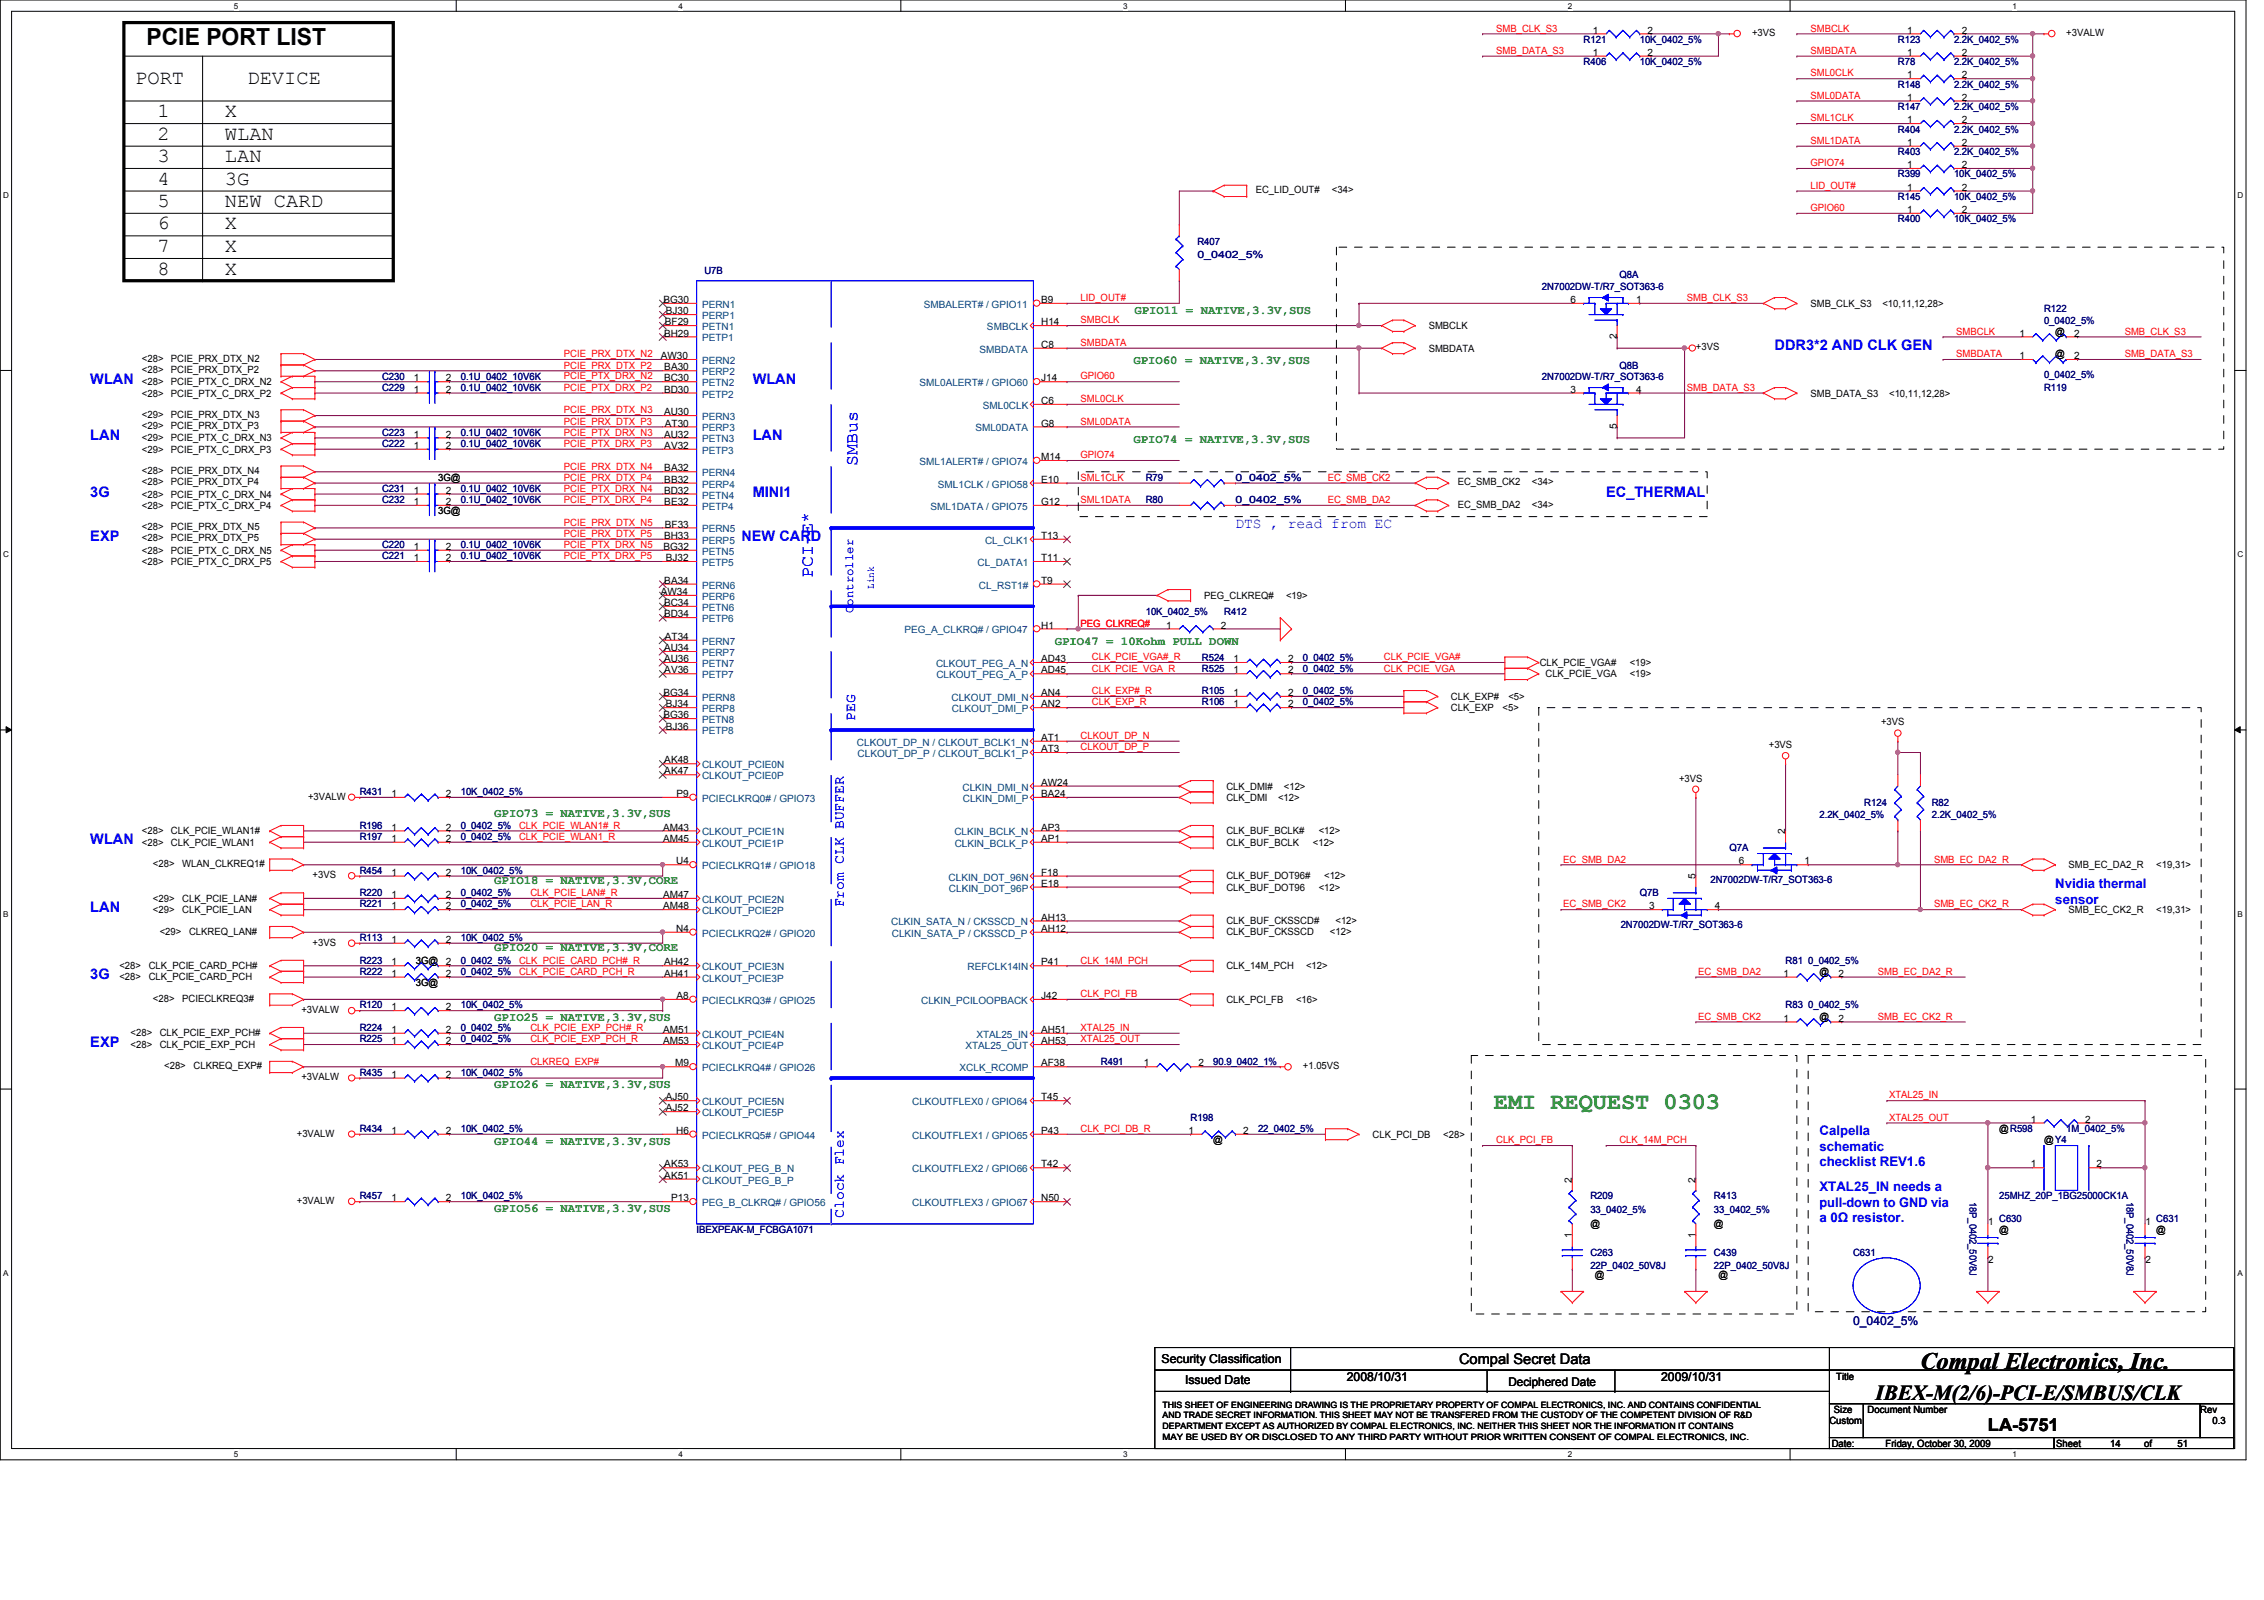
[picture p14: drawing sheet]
<svg xmlns="http://www.w3.org/2000/svg" width="297mm" height="210mm" viewBox="0 0 297 210" stroke-linecap="round" stroke-linejoin="round" font-family="sans-serif">
<defs><g id="words">
<g font-size="3.1">
<text x="19.2" y="5.8">PCIE PORT LIST</text>
<text x="252" y="179.6">Compal Electronics, Inc.</text>
</g>
<text font-size="3.1" fill="#008000" x="196" y="145.5">EMI REQUEST 0303</text>
<text font-size="2.8" x="246.1" y="183.7">IBEX-M(2/6)-PCI-E/SMBUS/CLK</text>
<g font-size="2.6">
<text x="17.7" y="11">PORT</text>
<text x="32.5" y="11">DEVICE</text>
<text x="20.7" y="15.4">1</text>
<text x="29.5" y="15.4">X</text>
<text x="20.7" y="21.3">3</text>
<text x="20.7" y="18.3">2</text>
<text x="29.5" y="18.3">WLAN</text>
<text x="29.5" y="21.3">LAN</text>
<text x="20.7" y="27.2">5</text>
<text x="20.7" y="24.2">4</text>
<text x="29.5" y="27.2">NEW CARD</text>
<text x="29.5" y="24.2">3G</text>
<text x="20.7" y="30.1">6</text>
<text x="20.7" y="33.1">7</text>
<text x="29.5" y="30.1">X</text>
<text x="29.5" y="33.1">X</text>
<text x="20.7" y="36">8</text>
<text x="29.5" y="36">X</text>
</g>
<g font-size="2.3" fill="#00f">
<text x="112.5" y="61.1" transform="rotate(-90 112.5 61.1)">SMBus</text>
<text x="106.6" y="75.9" transform="rotate(-90 106.6 75.9)">PCI-E*</text>
</g>
<text font-size="2.3" x="260.8" y="187.8">LA-5751</text>
<g font-size="1.9" fill="#00f">
<text x="232.8" y="46">DDR3*2 AND CLK GEN</text>
<text x="11.9" y="50.4">WLAN</text>
<text x="98.8" y="50.4">WLAN</text>
<text x="11.9" y="57.8">LAN</text>
<text x="98.8" y="57.8">LAN</text>
<text x="11.9" y="65.2">3G</text>
<text x="98.8" y="65.2">MINI1</text>
<text x="210.7" y="65.2">EC_THERMAL</text>
<text x="11.9" y="71">EXP</text>
<text x="97.3" y="71">NEW CARD</text>
<text x="162.1" y="69.3">DTS , read from EC</text>
<text x="112.2" y="94.6" transform="rotate(-90 112.2 94.6)">PEG</text>
<text x="11.9" y="110.8">WLAN</text>
<text x="11.9" y="119.6">LAN</text>
<text x="110.7" y="119" transform="rotate(-90 110.7 119)">From CLK BUFFER</text>
<text x="11.9" y="128.5">3G</text>
<text x="11.9" y="137.3">EXP</text>
<text x="110.7" y="159.7" transform="rotate(-90 110.7 159.7)">Clock Flex</text>
</g>
<text font-size="1.9" x="191.4" y="178.9">Compal Secret Data</text>
<g font-size="1.7" fill="#00f">
<text x="269.7" y="116.5">Nvidia thermal</text>
<text x="269.7" y="118.6">sensor</text>
<text x="238.7" y="148.9">Calpella</text>
<text x="238.7" y="151">schematic</text>
<text x="238.7" y="153">checklist REV1.6</text>
<text x="238.7" y="156.3">XTAL25_IN needs a</text>
<text x="238.7" y="158.3">pull-down to GND via</text>
<text x="238.7" y="160.4">a 0Ω resistor.</text>
</g>
<g font-size="1.6" fill="#008000">
<text x="148.8" y="41.1">GPIO11 = NATIVE,3.3V,SUS</text>
<text x="148.7" y="47.8">GPIO60 = NATIVE,3.3V,SUS</text>
<text x="148.7" y="58.1">GPIO74 = NATIVE,3.3V,SUS</text>
<text x="138.4" y="84.6">GPIO47 = 10Kohm PULL DOWN</text>
<text x="64.9" y="107.1">GPIO73 = NATIVE,3.3V,SUS</text>
<text x="64.9" y="116">GPIO18 = NATIVE,3.3V,CORE</text>
<text x="64.9" y="124.8">GPIO20 = NATIVE,3.3V,CORE</text>
<text x="64.9" y="133.9">GPIO25 = NATIVE,3.3V,SUS</text>
<text x="64.9" y="142.8">GPIO26 = NATIVE,3.3V,SUS</text>
<text x="64.9" y="150.2">GPIO44 = NATIVE,3.3V,SUS</text>
<text x="64.9" y="159">GPIO56 = NATIVE,3.3V,SUS</text>
</g>
<text font-size="1.6" fill="#00f" x="111.9" y="80.4" transform="rotate(-90 111.9 80.4)">Controller</text>
<text font-size="1.6" fill="#000080" x="243.1" y="173.8">0_0402_5%</text>
<g font-size="1.6">
<text x="152.4" y="178.8">Security Classification</text>
<text x="155.5" y="181.6">Issued Date</text>
<text x="176.7" y="181.2">2008/10/31</text>
<text x="197.9" y="181.8">Deciphered Date</text>
<text x="217.9" y="181.2">2009/10/31</text>
</g>
<g font-size="1.3" fill="#f00">
<text x="196.3" y="4.1">SMB_CLK_S3</text>
<text x="237.5" y="4.1">SMBCLK</text>
<text x="196.3" y="7.1">SMB_DATA_S3</text>
<text x="237.5" y="7.1">SMBDATA</text>
<text x="237.5" y="10">SML0CLK</text>
<text x="237.5" y="15.9">SML1CLK</text>
<text x="237.5" y="13">SML0DATA</text>
<text x="237.5" y="18.9">SML1DATA</text>
<text x="237.5" y="21.8">GPIO74</text>
<text x="237.5" y="24.8">LID_OUT#</text>
<text x="237.5" y="27.7">GPIO60</text>
<text x="141.8" y="39.5">LID_OUT#</text>
<text x="221.3" y="39.5">SMB_CLK_S3</text>
<text x="74" y="46.9">PCIE_PRX_DTX_N2</text>
<text x="141.8" y="42.4">SMBCLK</text>
<text x="141.8" y="45.4">SMBDATA</text>
<text x="256.7" y="43.9">SMBCLK</text>
<text x="256.7" y="46.9">SMBDATA</text>
<text x="278.8" y="46.9">SMB_DATA_S3</text>
<text x="278.8" y="43.9">SMB_CLK_S3</text>
<text x="74" y="51.3">PCIE_PTX_DRX_P2</text>
<text x="74" y="49.8">PCIE_PTX_DRX_N2</text>
<text x="74" y="48.3">PCIE_PRX_DTX_P2</text>
<text x="141.8" y="49.8">GPIO60</text>
<text x="141.8" y="52.7">SML0CLK</text>
<text x="221.3" y="51.3">SMB_DATA_S3</text>
<text x="74" y="58.6">PCIE_PTX_DRX_P3</text>
<text x="74" y="57.1">PCIE_PTX_DRX_N3</text>
<text x="74" y="55.7">PCIE_PRX_DTX_P3</text>
<text x="74" y="54.2">PCIE_PRX_DTX_N3</text>
<text x="141.8" y="55.7">SML0DATA</text>
<text x="74" y="66">PCIE_PTX_DRX_P4</text>
<text x="74" y="61.6">PCIE_PRX_DTX_N4</text>
<text x="74" y="63.1">PCIE_PRX_DTX_P4</text>
<text x="74" y="64.5">PCIE_PTX_DRX_N4</text>
<text x="141.8" y="60.1">GPIO74</text>
<text x="141.8" y="63.1">SML1CLK</text>
<text x="141.8" y="66">SML1DATA</text>
<text x="174.2" y="63.1">EC_SMB_CK2</text>
<text x="174.2" y="66">EC_SMB_DA2</text>
<text x="74" y="71.9">PCIE_PTX_DRX_N5</text>
<text x="74" y="70.4">PCIE_PRX_DTX_P5</text>
<text x="74" y="69">PCIE_PRX_DTX_N5</text>
<text x="74" y="73.4">PCIE_PTX_DRX_P5</text>
<text x="141.8" y="82.2">PEG_CLKREQ#</text>
<text x="143.3" y="86.6">CLK_PCIE_VGA#_R</text>
<text x="143.3" y="88.1">CLK_PCIE_VGA_R</text>
<text x="181.6" y="86.6">CLK_PCIE_VGA#</text>
<text x="181.6" y="88.1">CLK_PCIE_VGA</text>
<text x="143.3" y="91.1">CLK_EXP#_R</text>
<text x="143.3" y="92.5">CLK_EXP_R</text>
<text x="141.8" y="96.9">CLKOUT_DP_N</text>
<text x="141.8" y="98.4">CLKOUT_DP_P</text>
<text x="68.1" y="110.2">CLK_PCIE_WLAN1_R</text>
<text x="68.1" y="108.7">CLK_PCIE_WLAN1#_R</text>
<text x="205.1" y="113.2">EC_SMB_DA2</text>
<text x="253.7" y="113.2">SMB_EC_DA2_R</text>
<text x="69.6" y="119">CLK_PCIE_LAN_R</text>
<text x="69.6" y="117.6">CLK_PCIE_LAN#_R</text>
<text x="205.1" y="119">EC_SMB_CK2</text>
<text x="253.7" y="119">SMB_EC_CK2_R</text>
<text x="68.1" y="126.4">CLK_PCIE_CARD_PCH#_R</text>
<text x="68.1" y="127.9">CLK_PCIE_CARD_PCH_R</text>
<text x="141.8" y="126.4">CLK_14M_PCH</text>
<text x="141.8" y="130.8">CLK_PCI_FB</text>
<text x="222.8" y="127.9">EC_SMB_DA2</text>
<text x="246.4" y="127.9">SMB_EC_DA2_R</text>
<text x="69.6" y="136.7">CLK_PCIE_EXP_PCH_R</text>
<text x="69.6" y="135.3">CLK_PCIE_EXP_PCH#_R</text>
<text x="141.8" y="135.3">XTAL25_IN</text>
<text x="141.8" y="136.7">XTAL25_OUT</text>
<text x="222.8" y="133.8">EC_SMB_CK2</text>
<text x="246.4" y="133.8">SMB_EC_CK2_R</text>
<text x="69.6" y="139.7">CLKREQ_EXP#</text>
<text x="141.8" y="148.5">CLK_PCI_DB_R</text>
<text x="196.3" y="150">CLK_PCI_FB</text>
<text x="212.5" y="150">CLK_14M_PCH</text>
<text x="247.9" y="144.1">XTAL25_IN</text>
<text x="247.9" y="147">XTAL25_OUT</text>
</g>
<g font-size="1.3" fill="#000080">
<text x="207.8" y="5.6">R121</text>
<text x="215.1" y="5.6">10K_0402_5%</text>
<text x="249" y="5.6">R123</text>
<text x="256.4" y="5.6">2.2K_0402_5%</text>
<text x="207.8" y="8.6">R406</text>
<text x="215.1" y="8.6">10K_0402_5%</text>
<text x="249" y="11.5">R148</text>
<text x="249" y="8.6">R78</text>
<text x="256.4" y="11.5">2.2K_0402_5%</text>
<text x="256.4" y="8.6">2.2K_0402_5%</text>
<text x="249" y="17.4">R404</text>
<text x="249" y="14.4">R147</text>
<text x="256.4" y="17.4">2.2K_0402_5%</text>
<text x="256.4" y="14.4">2.2K_0402_5%</text>
<text x="249" y="20.4">R403</text>
<text x="249" y="23.3">R399</text>
<text x="256.4" y="20.4">2.2K_0402_5%</text>
<text x="256.4" y="23.3">10K_0402_5%</text>
<text x="249" y="29.2">R400</text>
<text x="249" y="26.2">R145</text>
<text x="256.4" y="29.2">10K_0402_5%</text>
<text x="256.4" y="26.2">10K_0402_5%</text>
<text x="92.4" y="35.9">U7B</text>
<text x="157.1" y="32.1">R407</text>
<text x="157.1" y="33.9">0_0402_5%</text>
<text x="202.3" y="38">2N7002DW-T/R7_SOT363-6</text>
<text x="212.5" y="36.5">Q8A</text>
<text x="268.2" y="41">R122</text>
<text x="268.2" y="42.5">0_0402_5%</text>
<text x="50.1" y="51.3">C229</text>
<text x="50.1" y="49.8">C230</text>
<text x="60.4" y="51.3">0.1U_0402_10V6K</text>
<text x="60.4" y="49.8">0.1U_0402_10V6K</text>
<text x="202.3" y="49.8">2N7002DW-T/R7_SOT363-6</text>
<text x="212.5" y="48.3">Q8B</text>
<text x="268.2" y="51.3">R119</text>
<text x="268.2" y="49.5">0_0402_5%</text>
<text x="50.1" y="58.6">C222</text>
<text x="50.1" y="57.2">C223</text>
<text x="60.4" y="58.6">0.1U_0402_10V6K</text>
<text x="60.4" y="57.2">0.1U_0402_10V6K</text>
<text x="50.1" y="64.6">C231</text>
<text x="50.1" y="66">C232</text>
<text x="60.4" y="64.6">0.1U_0402_10V6K</text>
<text x="60.4" y="66">0.1U_0402_10V6K</text>
<text x="150.3" y="63.1">R79</text>
<text x="150.3" y="66">R80</text>
<text x="162.1" y="63.1">0_0402_5%</text>
<text x="162.1" y="66">0_0402_5%</text>
<text x="50.1" y="71.9">C220</text>
<text x="60.4" y="71.9">0.1U_0402_10V6K</text>
<text x="50.1" y="73.4">C221</text>
<text x="60.4" y="73.4">0.1U_0402_10V6K</text>
<text x="150.3" y="80.7">10K_0402_5%</text>
<text x="160.6" y="80.7">R412</text>
<text x="157.7" y="88.1">R525</text>
<text x="157.7" y="86.7">R524</text>
<text x="170.9" y="88.1">0_0402_5%</text>
<text x="170.9" y="86.7">0_0402_5%</text>
<text x="157.7" y="92.5">R106</text>
<text x="157.7" y="91.1">R105</text>
<text x="170.9" y="92.5">0_0402_5%</text>
<text x="170.9" y="91.1">0_0402_5%</text>
<text x="47.2" y="104.3">R431</text>
<text x="60.4" y="104.3">10K_0402_5%</text>
<text x="238.7" y="107.3">2.2K_0402_5%</text>
<text x="244.6" y="105.8">R124</text>
<text x="253.4" y="105.8">R82</text>
<text x="253.4" y="107.3">2.2K_0402_5%</text>
<text x="47.2" y="110.2">R197</text>
<text x="47.2" y="108.8">R196</text>
<text x="60.4" y="110.2">0_0402_5%</text>
<text x="60.4" y="108.8">0_0402_5%</text>
<text x="226.9" y="111.7">Q7A</text>
<text x="47.2" y="117.6">R220</text>
<text x="47.2" y="119">R221</text>
<text x="47.2" y="114.6">R454</text>
<text x="60.4" y="117.6">0_0402_5%</text>
<text x="60.4" y="119">0_0402_5%</text>
<text x="60.4" y="114.6">10K_0402_5%</text>
<text x="215.1" y="117.6">Q7B</text>
<text x="224.4" y="115.8">2N7002DW-T/R7_SOT363-6</text>
<text x="47.2" y="123.5">R113</text>
<text x="60.4" y="123.5">10K_0402_5%</text>
<text x="212.6" y="121.7">2N7002DW-T/R7_SOT363-6</text>
<text x="47.2" y="126.4">R223</text>
<text x="47.2" y="127.9">R222</text>
<text x="60.4" y="126.4">0_0402_5%</text>
<text x="60.4" y="127.9">0_0402_5%</text>
<text x="234.3" y="126.4">R81 0_0402_5%</text>
<text x="47.2" y="136.7">R225</text>
<text x="47.2" y="135.3">R224</text>
<text x="47.2" y="132.3">R120</text>
<text x="60.4" y="136.7">0_0402_5%</text>
<text x="60.4" y="135.3">0_0402_5%</text>
<text x="60.4" y="132.3">10K_0402_5%</text>
<text x="234.3" y="132.3">R83 0_0402_5%</text>
<text x="47.2" y="141.1">R435</text>
<text x="60.4" y="141.1">10K_0402_5%</text>
<text x="144.4" y="139.7">R491</text>
<text x="159.2" y="139.7">90.9_0402_1%</text>
<text x="47.2" y="148.5">R434</text>
<text x="60.4" y="148.5">10K_0402_5%</text>
<text x="156.2" y="147">R198</text>
<text x="165.1" y="148.5">22_0402_5%</text>
<text x="271.1" y="148.5">1M_0402_5%</text>
<text x="47.2" y="157.4">R457</text>
<text x="60.4" y="157.4">10K_0402_5%</text>
<text x="91.4" y="161.8">IBEXPEAK-M_FCBGA1071</text>
<text x="208.7" y="157.4">R209</text>
<text x="208.7" y="159.1">33_0402_5%</text>
<text x="224.9" y="157.4">R413</text>
<text x="224.9" y="159.1">33_0402_5%</text>
<text x="258.4" y="157.6" transform="rotate(90 258.4 157.6)">18P_0402_50V8J</text>
<text x="262.3" y="160.3">C630</text>
<text x="262.3" y="157.4">25MHZ_20P_1BG25000CK1A</text>
<text x="279" y="157.6" transform="rotate(90 279 157.6)">18P_0402_50V8J</text>
<text x="282.9" y="160.3">C631</text>
<text x="208.7" y="164.7">C263</text>
<text x="208.7" y="166.5">22P_0402_50V8J</text>
<text x="224.9" y="164.7">C439</text>
<text x="224.9" y="166.5">22P_0402_50V8J</text>
<text x="243.1" y="164.7">C631</text>
</g>
<g font-size="1.3">
<text x="209" y="4.4">1</text>
<text x="216.2" y="4.4">2</text>
<text x="229.9" y="4.7">+3VS</text>
<text x="250.2" y="4.4">1</text>
<text x="257.4" y="4.4">2</text>
<text x="271.1" y="4.7">+3VALW</text>
<text x="209" y="7.3">1</text>
<text x="216.2" y="7.3">2</text>
<text x="250.2" y="10.3">1</text>
<text x="250.2" y="7.3">1</text>
<text x="257.4" y="10.3">2</text>
<text x="257.4" y="7.3">2</text>
<text x="250.2" y="16.2">1</text>
<text x="250.2" y="13.2">1</text>
<text x="257.4" y="16.2">2</text>
<text x="257.4" y="13.2">2</text>
<text x="250.2" y="19.1">1</text>
<text x="250.2" y="22.1">1</text>
<text x="257.4" y="19.1">2</text>
<text x="257.4" y="22.1">2</text>
<text x="164.8" y="25.4">EC_LID_OUT#</text>
<text x="174.7" y="25.4">&lt;34&gt;</text>
<text x="250.2" y="27.9">1</text>
<text x="250.2" y="25">1</text>
<text x="257.4" y="27.9">2</text>
<text x="257.4" y="25">2</text>
<text x="87" y="39.8">BG30</text>
<text x="87.4" y="41.2">BJ30</text>
<text x="136.6" y="39.8">B9</text>
<text x="206" y="39.8">6</text>
<text x="214.7" y="39.8">1</text>
<text x="237.5" y="40.2">SMB_CLK_S3</text>
<text x="247" y="40.2">&lt;10,11,12,28&gt;</text>
<text x="18.6" y="47.5">&lt;28&gt;</text>
<text x="22.4" y="47.5">PCIE_PRX_DTX_N2</text>
<text x="86.7" y="47.1">AW30</text>
<text x="87.1" y="44.2">BH29</text>
<text x="87.2" y="42.7">BF29</text>
<text x="136.6" y="42.7">H14</text>
<text x="136.6" y="45.6">C8</text>
<text x="187.4" y="43.2">SMBCLK</text>
<text x="187.4" y="46.1">SMBDATA</text>
<text x="212.1" y="44.5" transform="rotate(-90 212.1 44.5)">2</text>
<text x="222.5" y="46">+3VS</text>
<text x="265" y="44.2">1</text>
<text x="265" y="47.1">1</text>
<text x="269.7" y="43.9">@</text>
<text x="269.7" y="46.9">@</text>
<text x="272.1" y="44.2">2</text>
<text x="272.1" y="47.1">2</text>
<text x="18.6" y="52">&lt;28&gt;</text>
<text x="18.6" y="50.5">&lt;28&gt;</text>
<text x="18.6" y="48.9">&lt;28&gt;</text>
<text x="22.4" y="52">PCIE_PTX_C_DRX_P2</text>
<text x="22.4" y="50.5">PCIE_PTX_C_DRX_N2</text>
<text x="22.4" y="48.9">PCIE_PRX_DTX_P2</text>
<text x="54.3" y="51.5">1</text>
<text x="54.3" y="50">1</text>
<text x="58.5" y="51.5">2</text>
<text x="58.5" y="50">2</text>
<text x="87.1" y="50">BC30</text>
<text x="87.1" y="51.5">BD30</text>
<text x="87.2" y="48.6">BA30</text>
<text x="136.6" y="53">C6</text>
<text x="136.6" y="50">J14</text>
<text x="206" y="51.5">3</text>
<text x="214.7" y="51.5">4</text>
<text x="237.5" y="52">SMB_DATA_S3</text>
<text x="247.9" y="52">&lt;10,11,12,28&gt;</text>
<text x="18.6" y="59.4">&lt;29&gt;</text>
<text x="18.6" y="54.8">&lt;29&gt;</text>
<text x="18.6" y="57.9">&lt;29&gt;</text>
<text x="18.6" y="56.3">&lt;29&gt;</text>
<text x="22.4" y="59.4">PCIE_PTX_C_DRX_P3</text>
<text x="22.4" y="54.8">PCIE_PRX_DTX_N3</text>
<text x="22.4" y="57.9">PCIE_PTX_C_DRX_N3</text>
<text x="22.4" y="56.3">PCIE_PRX_DTX_P3</text>
<text x="54.3" y="58.9">1</text>
<text x="54.3" y="57.4">1</text>
<text x="58.5" y="58.9">2</text>
<text x="58.5" y="57.4">2</text>
<text x="87.1" y="54.5">AU30</text>
<text x="87.1" y="57.4">AU32</text>
<text x="87.2" y="58.9">AV32</text>
<text x="87.2" y="56">AT30</text>
<text x="136.6" y="56">G8</text>
<text x="212.1" y="56.3" transform="rotate(-90 212.1 56.3)">5</text>
<text x="18.6" y="65.3">&lt;28&gt;</text>
<text x="18.6" y="62.2">&lt;28&gt;</text>
<text x="18.6" y="63.7">&lt;28&gt;</text>
<text x="22.4" y="65.3">PCIE_PTX_C_DRX_N4</text>
<text x="22.4" y="62.2">PCIE_PRX_DTX_N4</text>
<text x="22.4" y="63.7">PCIE_PRX_DTX_P4</text>
<text x="54.3" y="64.8">1</text>
<text x="57.5" y="63.1">3G@</text>
<text x="58.5" y="64.8">2</text>
<text x="87.1" y="64.8">BD32</text>
<text x="87.2" y="61.8">BA32</text>
<text x="87.2" y="63.3">BB32</text>
<text x="136.6" y="60.4">M14</text>
<text x="136.6" y="63.3">E10</text>
<text x="191.3" y="63.7">EC_SMB_CK2</text>
<text x="201" y="63.7">&lt;34&gt;</text>
<text x="18.6" y="66.8">&lt;28&gt;</text>
<text x="18.6" y="69.6">&lt;28&gt;</text>
<text x="18.6" y="71">&lt;28&gt;</text>
<text x="22.4" y="66.8">PCIE_PTX_C_DRX_P4</text>
<text x="22.4" y="69.6">PCIE_PRX_DTX_N5</text>
<text x="22.4" y="71">PCIE_PRX_DTX_P5</text>
<text x="54.3" y="66.3">1</text>
<text x="57.5" y="67.5">3G@</text>
<text x="58.5" y="66.3">2</text>
<text x="87.1" y="70.7">BH33</text>
<text x="87.2" y="66.3">BE32</text>
<text x="87.2" y="69.2">BF33</text>
<text x="136.6" y="70.7">T13</text>
<text x="136.6" y="66.3">G12</text>
<text x="191.3" y="66.6">EC_SMB_DA2</text>
<text x="201" y="66.6">&lt;34&gt;</text>
<text x="18.6" y="74.1">&lt;28&gt;</text>
<text x="18.6" y="72.6">&lt;28&gt;</text>
<text x="22.4" y="74.1">PCIE_PTX_C_DRX_P5</text>
<text x="22.4" y="72.6">PCIE_PTX_C_DRX_N5</text>
<text x="54.3" y="73.6">1</text>
<text x="54.3" y="72.1">1</text>
<text x="58.5" y="73.6">2</text>
<text x="58.5" y="72.1">2</text>
<text x="87" y="72.1">BG32</text>
<text x="87.2" y="76.6">BA34</text>
<text x="87.4" y="73.6">BJ32</text>
<text x="136.6" y="73.6">T11</text>
<text x="136.6" y="76.6">T9</text>
<text x="86.7" y="78.1">AW34</text>
<text x="87.1" y="79.5">BC34</text>
<text x="87.1" y="81">BD34</text>
<text x="87.2" y="83.9">AT34</text>
<text x="136.6" y="82.5">H1</text>
<text x="153" y="82.5">1</text>
<text x="158" y="78.5">PEG_CLKREQ#</text>
<text x="160.2" y="82.5">2</text>
<text x="168.7" y="78.5">&lt;19&gt;</text>
<text x="87.1" y="85.4">AU34</text>
<text x="87.1" y="86.9">AU36</text>
<text x="87.2" y="88.3">AV36</text>
<text x="136.6" y="86.9">AD43</text>
<text x="136.6" y="88.3">AD45</text>
<text x="161.8" y="88.3">1</text>
<text x="161.8" y="86.9">1</text>
<text x="169" y="88.3">2</text>
<text x="169" y="86.9">2</text>
<text x="202" y="87.4">CLK_PCIE_VGA#</text>
<text x="202.8" y="88.9">CLK_PCIE_VGA</text>
<text x="213.8" y="87.4">&lt;19&gt;</text>
<text x="213.8" y="88.9">&lt;19&gt;</text>
<text x="87" y="91.3">BG34</text>
<text x="87" y="94.2">BG36</text>
<text x="87.4" y="92.8">BJ34</text>
<text x="87.4" y="95.7">BJ36</text>
<text x="136.6" y="91.3">AN4</text>
<text x="136.6" y="92.8">AN2</text>
<text x="161.8" y="92.8">1</text>
<text x="161.8" y="91.3">1</text>
<text x="169" y="92.8">2</text>
<text x="169" y="91.3">2</text>
<text x="190.4" y="93.3">CLK_EXP</text>
<text x="190.4" y="91.8">CLK_EXP#</text>
<text x="197.1" y="93.3">&lt;5&gt;</text>
<text x="197.9" y="91.8">&lt;5&gt;</text>
<text x="246.8" y="95.2">+3VS</text>
<text x="87.2" y="100.2">AK48</text>
<text x="87.2" y="101.6">AK47</text>
<text x="136.6" y="98.7">AT3</text>
<text x="136.6" y="97.2">AT1</text>
<text x="232.1" y="98.1">+3VS</text>
<text x="40.4" y="104.9">+3VALW</text>
<text x="51.3" y="104.6">1</text>
<text x="58.5" y="104.6">2</text>
<text x="88.8" y="104.6">P9</text>
<text x="136.6" y="103.1">AW24</text>
<text x="136.6" y="104.6">BA24</text>
<text x="160.9" y="103.6">CLK_DMI#</text>
<text x="160.9" y="105.1">CLK_DMI</text>
<text x="167.7" y="105.1">&lt;12&gt;</text>
<text x="168.4" y="103.6">&lt;12&gt;</text>
<text x="220.3" y="102.5">+3VS</text>
<text x="18.6" y="111">&lt;28&gt;</text>
<text x="18.6" y="109.5">&lt;28&gt;</text>
<text x="20.1" y="113.7">&lt;28&gt;</text>
<text x="22.4" y="111">CLK_PCIE_WLAN1</text>
<text x="22.4" y="109.5">CLK_PCIE_WLAN1#</text>
<text x="23.9" y="113.7">WLAN_CLKREQ1#</text>
<text x="51.3" y="110.4">1</text>
<text x="51.3" y="109">1</text>
<text x="58.5" y="110.4">2</text>
<text x="58.5" y="109">2</text>
<text x="87" y="109">AM43</text>
<text x="87" y="110.4">AM45</text>
<text x="88.7" y="113.4">U4</text>
<text x="136.6" y="109">AP3</text>
<text x="136.6" y="110.4">AP1</text>
<text x="160.9" y="111">CLK_BUF_BCLK</text>
<text x="160.9" y="109.5">CLK_BUF_BCLK#</text>
<text x="172.2" y="111">&lt;12&gt;</text>
<text x="173" y="109.5">&lt;12&gt;</text>
<text x="228.1" y="113.4">6</text>
<text x="234.2" y="109.5" transform="rotate(-90 234.2 109.5)">2</text>
<text x="236.8" y="113.4">1</text>
<text x="271.4" y="113.9">SMB_EC_DA2_R</text>
<text x="282.9" y="113.9">&lt;19,31&gt;</text>
<text x="20.1" y="119.8">&lt;29&gt;</text>
<text x="20.1" y="118.3">&lt;29&gt;</text>
<text x="23.9" y="119.8">CLK_PCIE_LAN</text>
<text x="23.9" y="118.3">CLK_PCIE_LAN#</text>
<text x="41" y="115.2">+3VS</text>
<text x="51.3" y="117.8">1</text>
<text x="51.3" y="119.3">1</text>
<text x="51.3" y="114.9">1</text>
<text x="58.5" y="117.8">2</text>
<text x="58.5" y="119.3">2</text>
<text x="58.5" y="114.9">2</text>
<text x="87" y="117.8">AM47</text>
<text x="87" y="119.3">AM48</text>
<text x="136.6" y="114.9">F18</text>
<text x="136.6" y="116.3">E18</text>
<text x="160.9" y="116.8">CLK_BUF_DOT96</text>
<text x="160.9" y="115.4">CLK_BUF_DOT96#</text>
<text x="173" y="116.8">&lt;12&gt;</text>
<text x="173.7" y="115.4">&lt;12&gt;</text>
<text x="216.4" y="119.3">3</text>
<text x="222.5" y="115.4" transform="rotate(-90 222.5 115.4)">5</text>
<text x="225" y="119.3">4</text>
<text x="271.4" y="119.8">SMB_EC_CK2_R</text>
<text x="282.9" y="119.8">&lt;19,31&gt;</text>
<text x="21" y="122.7">&lt;29&gt;</text>
<text x="24.8" y="122.7">CLKREQ_LAN#</text>
<text x="41" y="124.1">+3VS</text>
<text x="51.3" y="123.7">1</text>
<text x="58.5" y="123.7">2</text>
<text x="88.7" y="122.3">N4</text>
<text x="136.6" y="120.8">AH13</text>
<text x="136.6" y="122.3">AH12</text>
<text x="160.9" y="122.7">CLK_BUF_CKSSCD</text>
<text x="160.9" y="121.2">CLK_BUF_CKSSCD#</text>
<text x="174.5" y="122.7">&lt;12&gt;</text>
<text x="175.2" y="121.2">&lt;12&gt;</text>
<text x="15.7" y="127.2">&lt;28&gt;</text>
<text x="15.7" y="128.6">&lt;28&gt;</text>
<text x="19.5" y="127.2">CLK_PCIE_CARD_PCH#</text>
<text x="19.5" y="128.6">CLK_PCIE_CARD_PCH</text>
<text x="20.1" y="131.4">&lt;28&gt;</text>
<text x="23.9" y="131.4">PCIECLKREQ3#</text>
<text x="51.3" y="126.7">1</text>
<text x="51.3" y="128.1">1</text>
<text x="54.6" y="126.4">3G@</text>
<text x="54.6" y="129.4">3G@</text>
<text x="58.5" y="126.7">2</text>
<text x="58.5" y="128.1">2</text>
<text x="87.1" y="126.7">AH42</text>
<text x="87.1" y="128.1">AH41</text>
<text x="88.8" y="131.1">A8</text>
<text x="136.6" y="126.7">P41</text>
<text x="136.6" y="131.1">J42</text>
<text x="160.9" y="127.2">CLK_14M_PCH</text>
<text x="160.9" y="131.6">CLK_PCI_FB</text>
<text x="170" y="131.6">&lt;16&gt;</text>
<text x="171.4" y="127.2">&lt;12&gt;</text>
<text x="234" y="128.1">1</text>
<text x="238.7" y="127.9">@</text>
<text x="241.2" y="128.1">2</text>
<text x="17.1" y="137.5">&lt;28&gt;</text>
<text x="17.1" y="136">&lt;28&gt;</text>
<text x="21" y="137.5">CLK_PCIE_EXP_PCH</text>
<text x="21" y="136">CLK_PCIE_EXP_PCH#</text>
<text x="39.5" y="132.9">+3VALW</text>
<text x="51.3" y="137">1</text>
<text x="51.3" y="135.5">1</text>
<text x="51.3" y="132.5">1</text>
<text x="58.5" y="137">2</text>
<text x="58.5" y="135.5">2</text>
<text x="58.5" y="132.5">2</text>
<text x="87" y="135.5">AM51</text>
<text x="87" y="137">AM53</text>
<text x="136.6" y="135.5">AH51</text>
<text x="136.6" y="137">AH53</text>
<text x="234" y="134">1</text>
<text x="238.7" y="133.8">@</text>
<text x="241.2" y="134">2</text>
<text x="21.5" y="140.3">&lt;28&gt;</text>
<text x="25.4" y="140.3">CLKREQ_EXP#</text>
<text x="39.5" y="141.7">+3VALW</text>
<text x="51.3" y="141.4">1</text>
<text x="58.5" y="141.4">2</text>
<text x="88.6" y="139.9">M9</text>
<text x="136.6" y="139.9">AF38</text>
<text x="150.1" y="139.9">1</text>
<text x="157.2" y="139.9">2</text>
<text x="170.9" y="140.3">+1.05VS</text>
<text x="38.9" y="149.1">+3VALW</text>
<text x="51.3" y="148.8">1</text>
<text x="58.5" y="148.8">2</text>
<text x="87.4" y="144.4">AJ50</text>
<text x="87.4" y="145.8">AJ52</text>
<text x="88.7" y="148.8">H6</text>
<text x="136.6" y="144.4">T45</text>
<text x="136.6" y="148.8">P43</text>
<text x="156" y="148.8">1</text>
<text x="159.2" y="150">@</text>
<text x="163.1" y="148.8">2</text>
<text x="180.1" y="149.3">CLK_PCI_DB</text>
<text x="189.4" y="149.3">&lt;28&gt;</text>
<text x="262.3" y="148.5">@R598</text>
<text x="266.4" y="147.3">1</text>
<text x="268.2" y="150">@Y4</text>
<text x="273.6" y="147.3">2</text>
<text x="87.2" y="154.6">AK51</text>
<text x="87.2" y="153.2">AK53</text>
<text x="136.6" y="153.2">T42</text>
<text x="206.2" y="155.2" transform="rotate(-90 206.2 155.2)">2</text>
<text x="222.5" y="155.2" transform="rotate(-90 222.5 155.2)">2</text>
<text x="266.4" y="153.2">1</text>
<text x="275.1" y="153.2">2</text>
<text x="38.9" y="157.9">+3VALW</text>
<text x="51.3" y="157.6">1</text>
<text x="58.5" y="157.6">2</text>
<text x="88.1" y="157.6">P13</text>
<text x="136.6" y="157.6">N50</text>
<text x="208.7" y="160.9">@</text>
<text x="224.9" y="160.9">@</text>
<text x="260.9" y="160.7">1</text>
<text x="262.3" y="161.8">@</text>
<text x="281.5" y="160.7">1</text>
<text x="282.9" y="161.8">@</text>
<text x="206.2" y="162.3" transform="rotate(-90 206.2 162.3)">1</text>
<text x="209.3" y="167.7">@</text>
<text x="222.5" y="162.3" transform="rotate(-90 222.5 162.3)">1</text>
<text x="225.5" y="167.7">@</text>
<text x="260.9" y="165.7">2</text>
<text x="281.5" y="165.7">2</text>
<text x="240.6" y="185.3">Size</text>
<text x="240.9" y="181.1">Title</text>
<text x="245" y="185.3">Document Number</text>
<text x="288.7" y="185.3">Rev</text>
<text x="240" y="186.8">Custom</text>
<text x="240.3" y="189.8">Date:</text>
<text x="247.4" y="189.8">Friday, October 30, 2009</text>
<text x="269.8" y="189.8">Sheet</text>
<text x="276.9" y="189.8">14</text>
<text x="281.3" y="189.8">of</text>
<text x="285.7" y="189.8">51</text>
<text x="290.3" y="186.8">0.3</text>
</g>
<g font-size="1.3" fill="#004080">
<text x="92.1" y="40.4">PERN1</text>
<text x="92.1" y="41.9">PERP1</text>
<text x="121.2" y="40.4">SMBALERT# / GPIO11</text>
<text x="92.1" y="47.8">PERN2</text>
<text x="92.1" y="43.3">PETN1</text>
<text x="92.1" y="44.8">PETP1</text>
<text x="128.5" y="46.3">SMBDATA</text>
<text x="129.5" y="43.3">SMBCLK</text>
<text x="92.1" y="49.2">PERP2</text>
<text x="92.1" y="50.7">PETN2</text>
<text x="92.1" y="52.2">PETP2</text>
<text x="120.6" y="50.7">SML0ALERT# / GPIO60</text>
<text x="128.9" y="53.6">SML0CLK</text>
<text x="92.1" y="55.1">PERN3</text>
<text x="92.1" y="56.6">PERP3</text>
<text x="92.1" y="58">PETN3</text>
<text x="92.1" y="59.5">PETP3</text>
<text x="128" y="56.6">SML0DATA</text>
<text x="92.1" y="62.5">PERN4</text>
<text x="92.1" y="64">PERP4</text>
<text x="92.1" y="65.4">PETN4</text>
<text x="120.6" y="61">SML1ALERT# / GPIO74</text>
<text x="123.1" y="64">SML1CLK / GPIO58</text>
<text x="92.1" y="69.8">PERN5</text>
<text x="92.1" y="71.3">PERP5</text>
<text x="92.1" y="66.9">PETP4</text>
<text x="122.1" y="66.9">SML1DATA / GPIO75</text>
<text x="129.2" y="71.3">CL_CLK1</text>
<text x="92.1" y="77.2">PERN6</text>
<text x="92.1" y="72.8">PETN5</text>
<text x="92.1" y="74.3">PETP5</text>
<text x="128.3" y="74.3">CL_DATA1</text>
<text x="128.4" y="77.2">CL_RST1#</text>
<text x="92.1" y="78.7">PERP6</text>
<text x="92.1" y="80.1">PETN6</text>
<text x="92.1" y="81.6">PETP6</text>
<text x="118.7" y="83.1">PEG_A_CLKRQ# / GPIO47</text>
<text x="92.1" y="84.6">PERN7</text>
<text x="92.1" y="86.1">PERP7</text>
<text x="92.1" y="87.5">PETN7</text>
<text x="92.1" y="89">PETP7</text>
<text x="122.8" y="87.5">CLKOUT_PEG_A_N</text>
<text x="122.8" y="89">CLKOUT_PEG_A_P</text>
<text x="92.1" y="91.9">PERN8</text>
<text x="92.1" y="93.4">PERP8</text>
<text x="92.1" y="94.9">PETN8</text>
<text x="124.8" y="91.9">CLKOUT_DMI_N</text>
<text x="124.9" y="93.4">CLKOUT_DMI_P</text>
<text x="92.1" y="96.4">PETP8</text>
<text x="92.1" y="100.8">CLKOUT_PCIE0N</text>
<text x="112.4" y="97.8">CLKOUT_DP_N / CLKOUT_BCLK1_N</text>
<text x="112.5" y="99.3">CLKOUT_DP_P / CLKOUT_BCLK1_P</text>
<text x="92.1" y="102.2">CLKOUT_PCIE0P</text>
<text x="92.1" y="105.2">PCIECLKRQ0# / GPIO73</text>
<text x="126.3" y="103.7">CLKIN_DMI_N</text>
<text x="126.3" y="105.2">CLKIN_DMI_P</text>
<text x="92.1" y="109.6">CLKOUT_PCIE1N</text>
<text x="92.1" y="111.1">CLKOUT_PCIE1P</text>
<text x="125.2" y="109.6">CLKIN_BCLK_N</text>
<text x="125.3" y="111.1">CLKIN_BCLK_P</text>
<text x="92.1" y="118.4">CLKOUT_PCIE2N</text>
<text x="92.1" y="119.9">CLKOUT_PCIE2P</text>
<text x="92.1" y="114">PCIECLKRQ1# / GPIO18</text>
<text x="124.5" y="115.5">CLKIN_DOT_96N</text>
<text x="124.5" y="117">CLKIN_DOT_96P</text>
<text x="92.1" y="122.9">PCIECLKRQ2# / GPIO20</text>
<text x="116.9" y="121.4">CLKIN_SATA_N / CKSSCD_N</text>
<text x="117" y="122.9">CLKIN_SATA_P / CKSSCD_P</text>
<text x="92.1" y="127.3">CLKOUT_PCIE3N</text>
<text x="92.1" y="128.8">CLKOUT_PCIE3P</text>
<text x="92.1" y="131.7">PCIECLKRQ3# / GPIO25</text>
<text x="120.9" y="131.7">CLKIN_PCILOOPBACK</text>
<text x="127" y="127.3">REFCLK14IN</text>
<text x="92.1" y="136.1">CLKOUT_PCIE4N</text>
<text x="92.1" y="137.6">CLKOUT_PCIE4P</text>
<text x="126.7" y="137.6">XTAL25_OUT</text>
<text x="128.1" y="136.1">XTAL25_IN</text>
<text x="92.1" y="140.5">PCIECLKRQ4# / GPIO26</text>
<text x="125.9" y="140.5">XCLK_RCOMP</text>
<text x="92.1" y="145">CLKOUT_PCIE5N</text>
<text x="92.1" y="146.4">CLKOUT_PCIE5P</text>
<text x="92.1" y="149.4">PCIECLKRQ5# / GPIO44</text>
<text x="119.7" y="145">CLKOUTFLEX0 / GPIO64</text>
<text x="119.7" y="149.4">CLKOUTFLEX1 / GPIO65</text>
<text x="92.1" y="155.3">CLKOUT_PEG_B_P</text>
<text x="92.1" y="153.8">CLKOUT_PEG_B_N</text>
<text x="119.7" y="153.8">CLKOUTFLEX2 / GPIO66</text>
<text x="92.1" y="158.2">PEG_B_CLKRQ# / GPIO56</text>
<text x="119.7" y="158.2">CLKOUTFLEX3 / GPIO67</text>
</g>
<text font-size="1.3" fill="#00f" x="114.6" y="77.2" transform="rotate(-90 114.6 77.2)">Link</text>
<g font-size="1.1">
<text x="30.7" y="1.1">5</text>
<text x="89" y="1.1">4</text>
<text x="147.4" y="1.1">3</text>
<text x="205.7" y="1.1">2</text>
<text x="264" y="1.1">1</text>
<text x=".4" y="26">D</text>
<text x="293.6" y="26">D</text>
<text x=".4" y="73.1">C</text>
<text x="293.6" y="73.1">C</text>
<text x=".4" y="120.3">B</text>
<text x="293.6" y="120.3">B</text>
<text x=".4" y="167.4">A</text>
<text x="293.6" y="167.4">A</text>
<text x="152.5" y="184.7">THIS SHEET OF ENGINEERING DRAWING IS THE PROPRIETARY PROPERTY OF COMPAL ELECTRONICS, INC. AND CONTAINS CONFIDENTIAL</text>
<text x="30.7" y="191.2">5</text>
<text x="89" y="191.2">4</text>
<text x="147.4" y="191.2">3</text>
<text x="152.5" y="186.1">AND TRADE SECRET INFORMATION. THIS SHEET MAY NOT BE TRANSFERED FROM THE CUSTODY OF THE COMPETENT DIVISION OF R&amp;D</text>
<text x="152.5" y="187.5">DEPARTMENT EXCEPT AS AUTHORIZED BY COMPAL ELECTRONICS, INC. NEITHER THIS SHEET NOR THE INFORMATION IT CONTAINS</text>
<text x="152.5" y="188.8">MAY BE USED BY OR DISCLOSED TO ANY THIRD PARTY WITHOUT PRIOR WRITTEN CONSENT OF COMPAL ELECTRONICS, INC.</text>
<text x="205.7" y="191.2">2</text>
<text x="264" y="191.2">1</text>
</g>
</g></defs>
<path d="M0 0h294.7v191.5h-294.7zM1.5 1.5h291.7v188.5h-291.7z" fill="none" stroke="#000" stroke-width=".13"/>
<g fill="#fff">
<path d="M30.7 .2h.6v1.2h-.6z"/>
<path d="M30.7 190.2h.6v1.2h-.6z"/>
</g>
<path d="M59.9 0v1.5M59.9 190v1.5" fill="none" stroke="#000" stroke-width=".13"/>
<g fill="#fff">
<path d="M89 .2h.6v1.2h-.6z"/>
<path d="M89 190.2h.6v1.2h-.6z"/>
</g>
<path d="M118.2 0v1.5M118.2 190v1.5" fill="none" stroke="#000" stroke-width=".13"/>
<g fill="#fff">
<path d="M147.4 .2h.6v1.2h-.6z"/>
<path d="M147.4 190.2h.6v1.2h-.6z"/>
</g>
<path d="M176.5 0v1.5M176.5 190v1.5" fill="none" stroke="#000" stroke-width=".13"/>
<g fill="#fff">
<path d="M205.7 .2h.6v1.2h-.6z"/>
<path d="M205.7 190.2h.6v1.2h-.6z"/>
</g>
<path d="M234.9 0v1.5M234.9 190v1.5" fill="none" stroke="#000" stroke-width=".13"/>
<g fill="#fff">
<path d="M264 .2h.6v1.2h-.6z"/>
<path d="M264 190.2h.6v1.2h-.6z"/>
<path d="M.4 25h.8v1.2h-.8z"/>
<path d="M293.6 25h.7v1.2h-.7z"/>
<path d="M.4 72.1h.8v1.2h-.8z"/>
<path d="M293.6 72.1h.7v1.2h-.7z"/>
</g>
<path d="M0 48.6h1.5M293.2 48.6h1.5" fill="none" stroke="#000" stroke-width=".13"/>
<g fill="#fff">
<path d="M.4 119.3h.7v1.2h-.7z"/>
<path d="M293.6 119.3h.7v1.2h-.7z"/>
</g>
<path d="M0 95.8h1.5M.8 95.3l.7 .5-.7 .3zM293.2 95.8l.7-.5v.8zM293.2 95.8h1.5" fill="none" stroke="#000" stroke-width=".13"/>
<path d="M.8 95.3l.7 .5-.7 .3zM293.2 95.8l.7-.5v.8z" fill="#000"/>
<g fill="#fff">
<path d="M.4 166.4h.7v1.2h-.7z"/>
<path d="M293.6 166.4h.7v1.2h-.7z"/>
</g>
<path d="M0 142.9h1.5M293.2 142.9h1.5" fill="none" stroke="#000" stroke-width=".13"/>
<g fill="none" stroke="#800040" stroke-width=".13">
<path d="M39.8 110.5h.1M39.8 109h.1M39.8 113.5h.1M39.8 110.5h11.8M39.8 109h11.8M39.8 113.5h47.1M47.2 104.6h.1M47.2 104.6h4.4M59 104.6h.1M59 110.5h.1M59 109h.1M59 114.9h.1"/>
<path d="M59 104.6h27.9M59 110.5h27.9M59 109h27.9M86.9 113.5h.1M86.9 113.5v1.4h-27.9M47.2 132.6h.1M47.2 132.6h4.4M47.2 148.8h.1M47.2 157.6h.1M47.2 148.8h4.4M47.2 157.6h4.4M59 148.8h.1"/>
<path d="M59 157.6h.1M59 148.8h27.9M59 157.6h27.9"/>
</g>
<circle cx="86.9" cy="113.4" r=".29" fill="#f0f"/>
<circle cx="86.9" cy="113.4" r=".29" fill="none" stroke="#f0f" stroke-width=".13"/>
<g fill="none" stroke="#800040" stroke-width=".13">
<path d="M140 39.8h.1M140 39.8h14.7M41.3 57.4h.1M41.3 58.9h.1M41.3 56h.1M41.3 54.5h.1M41.3 50.1h.1M41.3 51.6h.1M41.3 48.6h.1M41.3 47.2h.1M41.3 58.9h13.3M41.3 57.4h13.3"/>
<path d="M41.3 56h45.6M41.3 54.5h45.6M41.3 51.6h13.3M41.3 50.1h13.3M41.3 48.6h45.6M41.3 47.2h45.6M59 58.9h.1M59 57.4h.1M59 51.6h.1M59 50.1h.1M59 58.9h27.9M59 57.4h27.9"/>
<path d="M59 51.6h27.9M59 50.1h27.9M140 42.7h.1M140 42.7h38.3M47.2 114.9h.1M47.2 114.9h4.4M47.2 141.4h.1M47.2 141.4h4.4M59 141.4h.1M59 141.4h27.9"/>
</g>
<circle cx="178.3" cy="42.7" r=".29" fill="#f0f"/>
<circle cx="178.3" cy="42.7" r=".29" fill="none" stroke="#f0f" stroke-width=".13"/>
<path d="M140 45.7h.1M140 45.7h38.3" fill="none" stroke="#800040" stroke-width=".13"/>
<circle cx="178.3" cy="45.7" r=".29" fill="#f0f"/>
<circle cx="178.3" cy="45.7" r=".29" fill="none" stroke="#f0f" stroke-width=".13"/>
<g fill="none" stroke="#800040" stroke-width=".13">
<path d="M140 50.1h.1M140 53h.1M140 56h.1M140 50.1h14.7M140 53h14.7M140 56h14.7M140 60.4h.1M140 60.4h14.7M204.8 119.3h.1M204.8 119.3h11.8M249 113.5h.1M249 113.5h16.2"/>
<path d="M252 119.3h.1M252 119.3h13.2"/>
</g>
<circle cx="249" cy="113.4" r=".29" fill="#f0f"/>
<circle cx="249" cy="113.4" r=".29" fill="none" stroke="#f0f" stroke-width=".13"/>
<path d="M249 98.7h.1M249 98.7h3M252 98.7h.1M252 98.7v2.9M252 109h.1M252 109v10.3" fill="none" stroke="#800040" stroke-width=".13"/>
<circle cx="251.9" cy="119.3" r=".29" fill="#f0f"/>
<circle cx="251.9" cy="119.3" r=".29" fill="none" stroke="#f0f" stroke-width=".13"/>
<path d="M249 98.7h.1M249 98.7v2.9M225.5 119.3h.1M225.5 119.3h26.5" fill="none" stroke="#800040" stroke-width=".13"/>
<circle cx="249" cy="98.7" r=".29" fill="#f0f"/>
<circle cx="249" cy="98.7" r=".29" fill="none" stroke="#f0f" stroke-width=".13"/>
<g fill="none" stroke="#800040" stroke-width=".13">
<path d="M225.5 4.4h.1M225.5 4.4h1.4M235.8 25.1h.1M235.8 25.1h14.7M140 63.4h.1M140 66.3h.1M140 63.4h14.7M140 66.3h14.7M162.1 63.4h.1M162.1 66.3h.1M162.1 63.4h23.6M162.1 66.3h23.6"/>
<path d="M141.5 82.5h.1M141.5 82.5h11.7M249 97.2h.1M249 97.2v1.5M204.8 113.5h.1M204.8 113.5h23.6M222.5 104.6h.1M222.5 104.6v10.3M234.3 100.2h.1M234.3 100.2v8.8M237.2 113.5h.1M249 109h.1"/>
<path d="M249 109v4.5h-11.8"/>
</g>
<circle cx="141.4" cy="82.5" r=".29" fill="#f0f"/>
<circle cx="141.4" cy="82.5" r=".29" fill="none" stroke="#f0f" stroke-width=".13"/>
<path d="M235.8 4.4h.1M235.8 7.4h.1M235.8 4.4h14.7M235.8 7.4h14.7M257.8 7.4h.1M257.8 7.4h8.9M266.7 4.4h.1M266.7 4.4h1.5" fill="none" stroke="#800040" stroke-width=".13"/>
<circle cx="266.7" cy="7.3" r=".29" fill="#f0f"/>
<circle cx="266.7" cy="7.3" r=".29" fill="none" stroke="#f0f" stroke-width=".13"/>
<path d="M257.8 4.4h.1M257.8 4.4h8.9" fill="none" stroke="#800040" stroke-width=".13"/>
<circle cx="266.7" cy="4.4" r=".29" fill="#f0f"/>
<circle cx="266.7" cy="4.4" r=".29" fill="none" stroke="#f0f" stroke-width=".13"/>
<path d="M235.8 16.2h.1M235.8 19.2h.1M235.8 10.3h.1M235.8 13.3h.1M235.8 16.2h14.7M235.8 19.2h14.7M235.8 10.3h14.7M235.8 13.3h14.7M257.8 19.2h.1M257.8 19.2h8.9" fill="none" stroke="#800040" stroke-width=".13"/>
<circle cx="266.7" cy="19.2" r=".29" fill="#f0f"/>
<circle cx="266.7" cy="19.2" r=".29" fill="none" stroke="#f0f" stroke-width=".13"/>
<path d="M257.8 16.2h.1M257.8 16.2h8.9" fill="none" stroke="#800040" stroke-width=".13"/>
<circle cx="266.7" cy="16.2" r=".29" fill="#f0f"/>
<circle cx="266.7" cy="16.2" r=".29" fill="none" stroke="#f0f" stroke-width=".13"/>
<path d="M257.8 13.3h.1M257.8 13.3h8.9" fill="none" stroke="#800040" stroke-width=".13"/>
<circle cx="266.7" cy="13.2" r=".29" fill="#f0f"/>
<circle cx="266.7" cy="13.2" r=".29" fill="none" stroke="#f0f" stroke-width=".13"/>
<path d="M257.8 10.3h.1M257.8 10.3h8.9" fill="none" stroke="#800040" stroke-width=".13"/>
<circle cx="266.7" cy="10.3" r=".29" fill="#f0f"/>
<circle cx="266.7" cy="10.3" r=".29" fill="none" stroke="#f0f" stroke-width=".13"/>
<g fill="none" stroke="#800040" stroke-width=".13">
<path d="M266.7 19.2h.1M266.7 10.3h.1M266.7 13.3h.1M266.7 16.2h.1M266.7 7.4h.1M266.7 4.4h.1M266.7 4.4v17.7h-8.9M215.1 39.8h.1M215.1 39.8h16.2M235.8 22.1h.1M235.8 22.1h14.7M257.8 22.1h.1"/>
<path d="M212.2 44.2h.1M212.2 45.7h.1M212.2 44.2v1.5M212.2 45.7h8.8M215.1 51.6h.1M215.1 51.6h16.2M221 45.7h.1M221 45.7v11.7"/>
</g>
<circle cx="221" cy="45.7" r=".29" fill="#f0f"/>
<circle cx="221" cy="45.7" r=".29" fill="none" stroke="#f0f" stroke-width=".13"/>
<path d="M216.6 4.4h.1M216.6 4.4h8.9M225.5 4.4h.1M225.5 4.4v3" fill="none" stroke="#800040" stroke-width=".13"/>
<circle cx="225.4" cy="4.4" r=".29" fill="#f0f"/>
<circle cx="225.4" cy="4.4" r=".29" fill="none" stroke="#f0f" stroke-width=".13"/>
<g fill="none" stroke="#800040" stroke-width=".13">
<path d="M194.5 4.4h.1M194.5 7.4h.1M194.5 7.4h14.8M194.5 4.4h14.8M216.6 7.4h.1M216.6 7.4h8.9M257.8 25.1h.1M266.7 22.1h.1M266.7 22.1v3h-8.9M140 135.6h.1M140 126.7h.1M140 135.6h14.7"/>
<path d="M140 126.7h14.7"/>
</g>
<circle cx="266.7" cy="25" r=".29" fill="#f0f"/>
<circle cx="266.7" cy="25" r=".29" fill="none" stroke="#f0f" stroke-width=".13"/>
<circle cx="266.7" cy="22.1" r=".29" fill="#f0f"/>
<circle cx="266.7" cy="22.1" r=".29" fill="none" stroke="#f0f" stroke-width=".13"/>
<g fill="none" stroke="#800040" stroke-width=".13">
<path d="M154.7 29.5h.1M154.7 36.8h.1M154.7 36.8v3M159.2 25.1h.1M159.2 25.1h-4.5v4.4M178.3 39.8h.1M178.3 39.8h28M178.3 39.8v2.9M235.8 28h.1M235.8 28h14.7M257.8 28h.1M266.7 25.1h.1"/>
<path d="M266.7 25.1v2.9h-8.9M178.3 45.7h.1M178.3 51.6h.1M178.3 42.7h.1M178.3 45.7v5.9M178.3 51.6h28M178.3 42.7h3M178.3 45.7h3M212.2 56h.1M212.2 57.4h.1M212.2 56v1.4M212.2 57.4h8.8"/>
<path d="M254.9 44.2h.1M254.9 47.2h.1M254.9 44.2h10.3M254.9 47.2h10.3M272.6 47.2h.1M272.6 44.2h.1M272.6 44.2h16.2M272.6 47.2h16.2M141.5 78.1h.1M141.5 78.1v4.4h-1.5M141.5 78.1h10.3M140 82.5h.1"/>
<path d="M160.6 82.5h7.4M168 82.5h.1M39.8 119.3h.1M39.8 117.9h.1M39.8 119.3h11.8M39.8 117.9h11.8M59 119.3h.1M59 117.9h.1M59 119.3h27.9M59 117.9h27.9M140 104.6h.1M140 110.5h.1"/>
<path d="M140 114.9h.1M140 116.4h.1M140 103.1h14.7M140 104.6h14.7M140 109h14.7M140 110.5h14.7M140 114.9h14.7M140 116.4h14.7M154.7 103.1h.1M154.7 109h.1M39.8 122.3h.1M39.8 122.3h47.1"/>
<path d="M59 123.7h.1M86.9 122.3h.1M86.9 122.3v1.4h-27.9M140 120.8h.1M140 122.3h.1M140 131.1h.1M140 120.8h14.7M140 122.3h14.7M140 140h10.3M140 131.1h14.7M150.3 140h.1M157.7 140h10.3"/>
<path d="M168 140h.1M222.5 134.1h.1M222.5 128.2h.1M222.5 134.1h11.8M222.5 128.2h11.8M241.6 134.1h.1M241.6 128.2h.1M241.6 134.1h16.2M241.6 128.2h16.2"/>
</g>
<circle cx="86.9" cy="122.3" r=".29" fill="#f0f"/>
<circle cx="86.9" cy="122.3" r=".29" fill="none" stroke="#f0f" stroke-width=".13"/>
<g fill="none" stroke="#800040" stroke-width=".13">
<path d="M41.3 64.8h.1M41.3 61.9h.1M41.3 63.4h.1M41.3 66.3h.1M41.3 64.8h13.3M41.3 66.3h13.3M41.3 61.9h45.6M41.3 63.4h45.6M59 66.3h.1M59 64.8h.1M59 64.8h27.9M59 66.3h27.9"/>
<path d="M140 97.2h.1M140 98.7h.1M140 86.9h.1M140 88.4h.1M140 91.4h.1M140 92.8h.1M140 97.2h14.7M140 98.7h14.7M140 86.9h22.1M140 88.4h22.1M140 92.8h22.1M140 91.4h22.1"/>
<path d="M169.5 86.9h.1M169.5 88.4h.1M169.5 92.8h.1M169.5 91.4h.1M169.5 86.9h27.9M169.5 88.4h27.9M169.5 92.8h14.7M169.5 91.4h14.7M39.8 126.7h.1M39.8 128.2h.1M39.8 131.1h.1M39.8 126.7h11.8"/>
<path d="M39.8 128.2h11.8M39.8 131.1h47.1M47.2 123.7h.1M47.2 123.7h4.4M59 126.7h.1M59 128.2h.1M59 126.7h27.9M59 128.2h27.9M194.5 150.3h.1M194.5 150.3h11.8M206.3 150.3h.1M206.3 150.3v4.4"/>
<path d="M210.7 150.3h.1M210.7 150.3h11.8M222.5 150.3h.1M222.5 150.3v4.4M206.3 166.5h.1M206.3 166.5v2.9M222.5 166.5h.1M222.5 166.5v2.9"/>
</g>
<circle cx="86.9" cy="131.1" r=".29" fill="#f0f"/>
<circle cx="86.9" cy="131.1" r=".29" fill="none" stroke="#f0f" stroke-width=".13"/>
<path d="M59 132.6h27.9M86.9 132.6h.1M86.9 131.1h.1M86.9 131.1v1.5M140 148.8h16.2M156.2 148.8h.1M163.6 148.8h10.3M173.9 148.8h.1M260.8 153.2h.1M260.8 153.2v7.4" fill="none" stroke="#800040" stroke-width=".13"/>
<circle cx="260.8" cy="153.2" r=".29" fill="#f0f"/>
<circle cx="260.8" cy="153.2" r=".29" fill="none" stroke="#f0f" stroke-width=".13"/>
<path d="M260.8 153.2h.1M260.8 153.2h5.9M275.5 153.2h.1M275.5 153.2h5.9M281.4 153.2h.1M281.4 153.2v7.4" fill="none" stroke="#800040" stroke-width=".13"/>
<circle cx="281.4" cy="153.2" r=".29" fill="#f0f"/>
<circle cx="281.4" cy="153.2" r=".29" fill="none" stroke="#f0f" stroke-width=".13"/>
<path d="M260.8 147.3h.1M260.8 147.3h5.9M260.8 165h.1M260.8 165v4.4M281.4 165h.1M281.4 165v4.4" fill="none" stroke="#800040" stroke-width=".13"/>
<circle cx="260.8" cy="147.3" r=".29" fill="#f0f"/>
<circle cx="260.8" cy="147.3" r=".29" fill="none" stroke="#f0f" stroke-width=".13"/>
<path d="M260.8 147.3h.1M260.8 147.3v5.9" fill="none" stroke="#800040" stroke-width=".13"/>
<circle cx="260.8" cy="153.2" r=".29" fill="#f0f"/>
<circle cx="260.8" cy="153.2" r=".29" fill="none" stroke="#f0f" stroke-width=".13"/>
<path d="M247.6 144.4h.1M247.6 144.4h33.8M274.1 147.3h.1M274.1 147.3h7.3M281.4 144.4h.1M281.4 147.3h.1M281.4 144.4v8.8" fill="none" stroke="#800040" stroke-width=".13"/>
<circle cx="281.4" cy="147.3" r=".29" fill="#f0f"/>
<circle cx="281.4" cy="147.3" r=".29" fill="none" stroke="#f0f" stroke-width=".13"/>
<g fill="none" stroke="#800040" stroke-width=".13">
<path d="M41.3 72.2h.1M41.3 73.7h.1M41.3 70.7h.1M41.3 69.3h.1M41.3 73.7h13.3M41.3 72.2h13.3M41.3 70.7h45.6M41.3 69.3h45.6M59 73.7h.1M59 72.2h.1M59 73.7h27.9M59 72.2h27.9"/>
<path d="M39.8 137h.1M39.8 135.6h.1M39.8 140h.1M39.8 137h11.8M39.8 135.6h11.8M39.8 140h47.1M59 137h.1M59 135.6h.1M59 137h27.9M59 135.6h27.9M86.9 140h.1M86.9 140v1.4"/>
<path d="M140 137h.1M140 137h14.7M247.6 147.3h.1M247.6 147.3h13.2"/>
</g>
<circle cx="86.9" cy="139.9" r=".29" fill="#f0f"/>
<circle cx="86.9" cy="139.9" r=".29" fill="none" stroke="#f0f" stroke-width=".13"/>
<g fill="none" stroke="#f00" stroke-width=".13">
<path d="M209.3 7.4h1.4M215.1 7.4h1.5M226.9 4.4h.1M226.9 4.4h.6M250.5 10.3h1.5M250.5 16.2h1.5M250.5 7.4h1.5M250.5 13.3h1.5M256.4 10.3h1.4M256.4 16.2h1.4M256.4 7.4h1.4M256.4 13.3h1.4"/>
<path d="M268.2 4.4h.1M268.2 4.4h.6M154.7 29.5v1.4M154.7 35.3v1.5M159.2 25.1h.1M159.2 25.1l1.4 .7M160.6 24.3h.1M160.6 25.8h.1M160.6 24.3h3M160.6 24.3l-1.4 .8M160.6 25.8h3M163.6 25.8h.1"/>
<path d="M163.6 24.3h.1M163.6 24.3v1.5M231.3 39.8h.1M231.3 39.8l1.5 .7M232.8 39h.1M232.8 39l-1.5 .8M232.8 39h1.5M234.3 39h.1M234.3 39l1.5 .8M235.8 39.8h.1M235.8 39.8l-1.5 .7M250.5 28h1.5"/>
<path d="M256.4 28h1.4M36.9 51.6h.1M36.9 47.9h.1M36.9 46.4h.1M36.9 50.1h.1M36.9 49.4h.1M36.9 58.9h.1M36.9 55.2h.1M36.9 53.8h.1M36.9 57.4h.1M36.9 56.7h.1M36.9 51.6l1.5 .7"/>
<path d="M36.9 46.4h2.9M36.9 47.9h2.9M36.9 46.4v3M36.9 53.8v2.9M36.9 49.4h4.4M36.9 50.1l1.5 .7M36.9 58.9l1.5 .8M36.9 53.8h2.9M36.9 55.2h2.9M36.9 56.7h4.4M36.9 57.4l1.5 .8M38.4 50.8h.1"/>
<path d="M38.4 52.3h.1M38.4 49.4h.1M38.4 58.2h.1M38.4 59.7h.1M38.4 56.7h.1M38.4 50.8l-1.5 .8M38.4 50.8h2.9M38.4 52.3h2.9M38.4 49.4l-1.5 .7M38.4 58.2l-1.5 .7M38.4 58.2h2.9M38.4 59.7h2.9"/>
<path d="M38.4 56.7l-1.5 .7M39.8 46.4h.1M39.8 47.9h.1M39.8 49.4h.1M39.8 53.8h.1M39.8 55.2h.1M39.8 56.7h.1M39.8 46.4l1.5 .8M39.8 47.9l1.5 .7M39.8 53.8l1.5 .7M39.8 55.2l1.5 .8M41.3 50.8h.1"/>
<path d="M41.3 52.3h.1M41.3 47.2h.1M41.3 49.4h.1M41.3 48.6h.1M41.3 58.2h.1M41.3 59.7h.1M41.3 54.5h.1M41.3 56.7h.1M41.3 56h.1M41.3 49.4v2.9M41.3 56.7v3M41.3 47.2l-1.5 .7"/>
<path d="M41.3 48.6l-1.5 .8M41.3 54.5l-1.5 .7M41.3 56l-1.5 .7M54.6 58.9h1.4M54.6 57.4h1.4M54.6 51.6h1.4M57.5 58.9h1.5M57.5 57.4h1.5M57.5 51.6h1.5M181.3 42.7h.1M181.3 45.7h.1M181.3 42.7l1.4 .8"/>
<path d="M181.3 45.7l1.4 .7M182.7 42h.1M182.7 43.5h.1M182.7 45h.1M182.7 46.4h.1M182.7 46.4h1.5M182.7 42l-1.4 .7M182.7 42h1.5M182.7 43.5h1.5M182.7 45l-1.4 .7M182.7 45h1.5M184.2 42h.1"/>
<path d="M184.2 43.5h.1M184.2 45h.1M184.2 46.4h.1M184.2 42l1.5 .7M184.2 45l1.5 .7M185.7 42.7h.1M185.7 45.7h.1M185.7 42.7l-1.5 .8M185.7 45.7l-1.5 .7M221 45.7h.1M221 45.7h.6M231.3 51.6h.1"/>
<path d="M231.3 51.6l1.5 .7M232.8 40.5h.1M232.8 50.8h.1M232.8 52.3h.1M232.8 50.8h1.5M232.8 52.3h1.5M232.8 40.5h1.5M232.8 50.8l-1.5 .8M234.3 40.5h.1M234.3 50.8h.1M234.3 52.3h.1M234.3 50.8l1.5 .8"/>
<path d="M235.8 51.6h.1M235.8 51.6l-1.5 .7M265.2 44.2h1.5M271.1 44.2h1.5M36.9 66.3h.1M36.9 64.8h.1M36.9 62.6h.1M36.9 61.1h.1M36.9 64.1h.1M36.9 73.7h.1M36.9 70h.1M36.9 68.5h.1"/>
<path d="M36.9 72.2h.1M36.9 71.5h.1M36.9 61.1v3M36.9 68.5v3M36.9 62.6h2.9M36.9 64.1h4.4M36.9 66.3l1.5 .8M36.9 64.8l1.5 .8M36.9 61.1h2.9M36.9 73.7l1.5 .7M36.9 68.5h2.9M36.9 70h2.9"/>
<path d="M36.9 71.5h4.4M36.9 72.2l1.5 .7M38.4 65.6h.1M38.4 67.1h.1M38.4 64.1h.1M38.4 72.9h.1M38.4 74.4h.1M38.4 71.5h.1M38.4 65.6h2.9M38.4 67.1h2.9M38.4 65.6l-1.5 .7M38.4 64.1l-1.5 .7"/>
<path d="M38.4 72.9l-1.5 .8M38.4 72.9h2.9M38.4 74.4h2.9M38.4 71.5l-1.5 .7M39.8 61.1h.1M39.8 62.6h.1M39.8 64.1h.1M39.8 68.5h.1M39.8 70h.1M39.8 71.5h.1M39.8 61.1l1.5 .8M39.8 62.6l1.5 .8"/>
<path d="M39.8 68.5l1.5 .8M39.8 70l1.5 .7M41.3 65.6h.1M41.3 67.1h.1M41.3 64.1h.1M41.3 61.9h.1M41.3 63.4h.1M41.3 72.9h.1M41.3 74.4h.1M41.3 69.3h.1M41.3 71.5h.1M41.3 70.7h.1"/>
<path d="M41.3 64.1v3M41.3 71.5v2.9M41.3 61.9l-1.5 .7M41.3 63.4l-1.5 .7M41.3 69.3l-1.5 .7M41.3 70.7l-1.5 .8M54.6 73.7h1.4M54.6 64.8h1.4M54.6 72.2h1.4M54.6 66.3h1.4M57.5 73.7h1.5M57.5 64.8h1.5"/>
<path d="M57.5 72.2h1.5M57.5 66.3h1.5M151.8 78.1h.1M151.8 78.1l1.4 .7M153.2 77.3h.1M153.2 78.8h.1M153.2 77.3l-1.4 .8M153.2 77.3h3M153.2 78.8h3M154.7 63.4h1.5M154.7 66.3h1.5M156.2 77.3h.1"/>
<path d="M156.2 78.8h.1M156.2 77.3v1.5M160.6 63.4h1.5M160.6 66.3h1.5M185.7 63.4h.1M185.7 66.3h.1M185.7 63.4l1.5 .7M185.7 66.3l1.5 .8M187.2 62.6h.1M187.2 64.1h.1M187.2 65.6h.1M187.2 67.1h.1"/>
<path d="M187.2 62.6h1.4M187.2 62.6l-1.5 .8M187.2 64.1h1.4M187.2 65.6h1.4M187.2 65.6l-1.5 .7M187.2 67.1h1.4M188.6 62.6h.1M188.6 64.1h.1M188.6 65.6h.1M188.6 67.1h.1M188.6 62.6l1.5 .8M188.6 65.6l1.5 .7"/>
<path d="M190.1 63.4h.1M190.1 66.3h.1M190.1 63.4l-1.5 .7M190.1 66.3l-1.5 .8M153.2 82.5h1.5M159.2 82.5h1.4M162.1 92.8h1.5M162.1 91.4h1.5M162.1 88.4h1.5M162.1 86.9h1.5M168 81h.1M168 84h.1"/>
<path d="M168 81v3M168 81l1.5 1.5M168 92.8h1.5M168 91.4h1.5M168 88.4h1.5M168 86.9h1.5M169.5 82.5h.1M169.5 82.5l-1.5 1.5M184.2 93.6h.1M184.2 92.1h.1M184.2 90.6h.1M184.2 92.1h3"/>
<path d="M184.2 93.6h3M184.2 90.6v3M184.2 90.6h3M187.2 92.1h.1M187.2 93.6h.1M187.2 90.6h.1M187.2 92.1l1.4 .7M187.2 90.6l1.4 .8M188.6 92.8h.1M188.6 91.4h.1M188.6 92.8l-1.4 .8M188.6 91.4l-1.4 .7"/>
<path d="M197.4 87.7h.1M197.4 86.2h.1M197.4 89.2h.1M197.4 86.2h3M197.4 87.7h3M197.4 86.2v3M197.4 89.2h3M200.4 86.2h.1M200.4 87.7h.1M200.4 89.2h.1M200.4 86.2l1.5 .7M200.4 87.7l1.5 .7"/>
<path d="M201.9 86.9h.1M201.9 88.4h.1M201.9 86.9l-1.5 .8M201.9 88.4l-1.5 .8M234.3 99.6v.6M249 97.2h.1M249 96.6v.6M35.4 114.2h.1M35.4 112.7h.1M35.4 110.5h.1M35.4 109h.1M35.4 119.3h.1"/>
<path d="M35.4 117.9h.1M35.4 112.7h3M35.4 114.2h3M35.4 112.7v1.5M35.4 110.5l1.5 .8M35.4 109l1.5 .8M35.4 119.3l1.5 .8M35.4 117.9l1.5 .7M36.9 109.8h.1M36.9 111.3h.1M36.9 108.3h.1M36.9 118.6h.1"/>
<path d="M36.9 117.1h.1M36.9 109.8l-1.5 .7M36.9 109.8h2.9M36.9 111.3h2.9M36.9 108.3l-1.5 .7M36.9 108.3h2.9M36.9 118.6h2.9M36.9 117.1h2.9M36.9 118.6l-1.5 .7M36.9 117.1l-1.5 .8M38.4 112.7h.1M38.4 114.2h.1"/>
<path d="M38.4 112.7l1.4 .8M39.8 113.5h.1M39.8 109.8h.1M39.8 111.3h.1M39.8 108.3h.1M39.8 118.6h.1M39.8 117.1h.1M39.8 113.5l-1.4 .7M39.8 108.3v3M39.8 117.1v3M46.6 104.6h.6M46.6 114.9h.6"/>
<path d="M47.2 104.6h.1M47.2 114.9h.1M51.6 104.6h1.5M51.6 117.9h1.5M51.6 110.5h1.5M51.6 109h1.5M57.5 104.6h1.5M57.5 117.9h1.5M57.5 110.5h1.5M57.5 109h1.5M154.7 103.1h.1M154.7 104.6h.1"/>
<path d="M154.7 110.5h.1M154.7 109h.1M154.7 116.4h.1M154.7 114.9h.1M154.7 103.1l1.5 .8M154.7 104.6l1.5 .7M154.7 110.5l1.5 .8M154.7 109l1.5 .8M154.7 116.4l1.5 .7M154.7 114.9l1.5 .8M156.2 102.4h.1M156.2 103.9h.1"/>
<path d="M156.2 105.3h.1M156.2 109.8h.1M156.2 111.3h.1M156.2 108.3h.1M156.2 115.7h.1M156.2 117.1h.1M156.2 114.2h.1M156.2 114.2h3M156.2 109.8h3M156.2 111.3h3M156.2 108.3h3M156.2 102.4l-1.5 .7"/>
<path d="M156.2 102.4h3M156.2 103.9h3M156.2 103.9l-1.5 .7M156.2 105.3h3M156.2 109.8l-1.5 .7M156.2 108.3l-1.5 .7M156.2 115.7l-1.5 .7M156.2 115.7h3M156.2 117.1h3M156.2 114.2l-1.5 .7M159.2 102.4h.1M159.2 103.9h.1"/>
<path d="M159.2 105.3h.1M159.2 109.8h.1M159.2 111.3h.1M159.2 108.3h.1M159.2 115.7h.1M159.2 117.1h.1M159.2 114.2h.1M159.2 102.4v2.9M159.2 108.3v3M159.2 114.2v2.9M222.5 104.6h.1M222.5 104v.6"/>
<path d="M234.3 100.2h.1M265.2 113.5h.1M265.2 119.3h.1M265.2 113.5l1.5 .7M265.2 119.3l1.5 .8M266.7 112.7h.1M266.7 114.2h.1M266.7 118.6h.1M266.7 112.7h1.5M266.7 114.2h1.5M266.7 112.7l-1.5 .8M266.7 118.6l-1.5 .7"/>
<path d="M266.7 118.6h1.5M268.2 112.7h.1M268.2 114.2h.1M268.2 118.6h.1M268.2 112.7l1.5 .8M268.2 118.6l1.5 .7M269.7 113.5h.1M269.7 119.3h.1M269.7 113.5l-1.5 .7M269.7 119.3l-1.5 .8M35.4 123h.1M35.4 121.5h.1"/>
<path d="M35.4 126.7h.1M35.4 128.2h.1M35.4 131.9h.1M35.4 130.4h.1M35.4 137h.1M35.4 135.6h.1M35.4 139.2h.1M35.4 121.5v1.5M35.4 130.4v1.5M35.4 139.2v1.5M35.4 121.5h3M35.4 123h3"/>
<path d="M35.4 130.4h3M35.4 131.9h3M35.4 126.7l1.5 .7M35.4 128.2l1.5 .7M35.4 137l1.5 .8M35.4 135.6l1.5 .7M35.4 139.2h3M36.9 120.1h.1M36.9 126h.1M36.9 127.4h.1M36.9 128.9h.1M36.9 136.3h.1"/>
<path d="M36.9 137.8h.1M36.9 134.8h.1M36.9 120.1h2.9M36.9 126h2.9M36.9 127.4h2.9M36.9 126l-1.5 .7M36.9 127.4l-1.5 .8M36.9 128.9h2.9M36.9 136.3l-1.5 .7M36.9 136.3h2.9M36.9 137.8h2.9M36.9 134.8l-1.5 .8"/>
<path d="M36.9 134.8h2.9M38.4 121.5h.1M38.4 123h.1M38.4 130.4h.1M38.4 131.9h.1M38.4 139.2h.1M38.4 121.5l1.4 .8M38.4 130.4l1.4 .7M38.4 139.2l1.4 .8M39.8 122.3h.1M39.8 120.1h.1M39.8 126h.1"/>
<path d="M39.8 127.4h.1M39.8 128.9h.1M39.8 131.1h.1M39.8 136.3h.1M39.8 137.8h.1M39.8 134.8h.1M39.8 140h.1M39.8 126v2.9M39.8 134.8v3M39.8 122.3l-1.4 .7M39.8 131.1l-1.4 .8M39.8 140l-1.4 .7"/>
<path d="M46.6 132.6h.6M46.6 123.7h.6M47.2 132.6h.1M47.2 123.7h.1M51.6 128.2h1.5M51.6 126.7h1.5M51.6 137h1.5M51.6 135.6h1.5M57.5 128.2h1.5M57.5 126.7h1.5M57.5 137h1.5M57.5 135.6h1.5"/>
<path d="M150.3 140h1.5M154.7 126.7h.1M154.7 122.3h.1M154.7 120.8h.1M154.7 131.1h.1M154.7 126.7l1.5 .7M154.7 122.3l1.5 .7M154.7 120.8l1.5 .7M154.7 131.1l1.5 .8M156.2 126h.1M156.2 127.4h.1M156.2 121.5h.1"/>
<path d="M156.2 123h.1M156.2 120.1h.1M156.2 130.4h.1M156.2 131.9h.1M156.2 120.1h3M156.2 126l-1.5 .7M156.2 126h3M156.2 127.4h3M156.2 121.5l-1.5 .8M156.2 121.5h3M156.2 123h3M156.2 120.1l-1.5 .7"/>
<path d="M156.2 130.4l-1.5 .7M156.2 130.4h3M156.2 131.9h3M156.2 140h1.5M159.2 126h.1M159.2 127.4h.1M159.2 121.5h.1M159.2 123h.1M159.2 120.1h.1M159.2 130.4h.1M159.2 131.9h.1M159.2 120.1v2.9"/>
<path d="M159.2 126v1.4M159.2 130.4v1.5M168 140h.1M168 140h.6M234.3 128.2h1.5M240.2 128.2h1.4M266.7 120.1h.1M266.7 120.1h1.5M268.2 120.1h.1M35.4 140.7h.1M35.4 140.7h3M38.4 140.7h.1"/>
<path d="M46.6 148.8h.6M46.6 157.6h.6M46.6 141.4h.6M47.2 148.8h.1M47.2 157.6h.1M47.2 141.4h.1M51.6 148.8h1.5M51.6 157.6h1.5M57.5 148.8h1.5M57.5 157.6h1.5M156.2 148.8h1.5M162.1 148.8h1.5"/>
<path d="M173.9 149.5h.1M173.9 148.1h.1M173.9 148.1h2.9M173.9 149.5h2.9M173.9 148.1v1.4M176.8 148.1h.1M176.8 149.5h.1M176.8 148.1l1.5 .7M178.3 148.8h.1M178.3 148.8l-1.5 .7M206.3 154.7v1.5M222.5 154.7v1.5"/>
<path d="M266.7 147.3h1.5M266.7 153.2h1.5M272.6 147.3h1.5M274.1 153.2h1.4M204.8 169.4h.1M204.8 169.4h3M204.8 169.4l1.5 1.5M206.3 170.9h.1M206.3 160.6v2.9M206.3 165v1.5M207.8 169.4h.1M207.8 169.4l-1.5 1.5"/>
<path d="M221 169.4h.1M221 169.4h3M221 169.4l1.5 1.5M222.5 170.9h.1M222.5 160.6v1.5M224 169.4h.1M224 169.4l-1.5 1.5M259.3 169.4h.1M259.3 169.4h3M259.3 169.4l1.5 1.5M260.8 170.9h.1M260.8 160.6v1.5"/>
<path d="M260.8 163.5v1.5M262.3 169.4h.1M262.3 169.4l-1.5 1.5M279.9 169.4h.1M279.9 169.4h3M279.9 169.4l1.5 1.5M281.4 170.9h.1M281.4 160.6v1.5M281.4 163.5v1.5M282.9 169.4h.1M282.9 169.4l-1.5 1.5"/>
<circle cx="227.9" cy="4.4" r=".43"/>
<circle cx="269.2" cy="4.4" r=".43"/>
<circle cx="222" cy="45.7" r=".42"/>
<circle cx="234.3" cy="99.1" r=".43"/>
<circle cx="249" cy="96.2" r=".43"/>
<circle cx="46.1" cy="114.9" r=".43"/>
<circle cx="46.1" cy="104.6" r=".42"/>
<circle cx="222.5" cy="103.5" r=".42"/>
<circle cx="46.1" cy="132.6" r=".43"/>
<circle cx="46.1" cy="123.7" r=".43"/>
<circle cx="169" cy="139.9" r=".43"/>
<circle cx="46.1" cy="157.6" r=".43"/>
<circle cx="46.1" cy="141.4" r=".42"/>
<circle cx="46.1" cy="148.8" r=".42"/>
</g>
<g fill="none" stroke="#000" stroke-width=".13">
<path d="M16.3 7.4h35.3M16.3 19.2h35.3M16.3 16.2h35.3M16.3 13.3h35.3M26.6 7.4v29.4M51.6 7.4h.1M51.6 19.2h.1M51.6 16.2h.1M51.6 13.3h.1M16.3 28h35.3M16.3 25.1h35.3M16.3 22.1h35.3"/>
<path d="M16.3 30.9h35.3M16.3 33.9h35.3M26.6 36.8h.1M51.6 28h.1M51.6 25.1h.1M51.6 22.1h.1M51.6 30.9h.1M51.6 33.9h.1M151.5 176.8h88.5v2.9h-88.5zM151.5 179.7h88.5v2.8h-88.5zM169.3 179.7h.1M169.3 176.8v5.7"/>
<path d="M195.1 179.7v2.8M211.9 179.7v2.8M240 176.8h53.1v2.9h-53.1zM240 179.7h53.1v4.4h-53.1zM151.5 182.5h88.5v7.5h-88.5zM169.3 182.5h.1M195.1 182.5h.1M211.9 182.5h.1M240 184.1h4.5v4.5h-4.5zM240 188.6h29.5v1.4h-29.5zM244.5 184.1h44.2v4.5h-44.2zM269.5 188.6h23.6v1.4h-23.6z"/>
<path d="M288.7 184.1h4.4v4.5h-4.4z"/>
</g>
<path d="M175.3 32.4h116.5v26.5h-116.5zM141.5 61.9h82.5v5.9h-82.5zM201.9 92.8h86.9v44.2h-86.9zM193 138.5h42.8v33.9h-42.8zM237.2 138.5h52.2v33.6h-52.2z" fill="none" stroke="#000" stroke-width=".13" stroke-dasharray="1 1 1 1 1 1 1 1"/>
<path d="M16.3 3h35.3v33.8h-35.3z" fill="none" stroke="#000" stroke-width=".42"/>
<g fill="none" stroke="#00f" stroke-width=".13">
<path d="M211.2 6.9h.1M211.2 6.9l-.5 .5M211.2 6.9l.8 .9M212 7.8h.1M212.9 6.9h.1M212.9 6.9l-.9 .9M212.9 6.9l.9 .9M213.8 7.8h.1M214.7 6.9h.1M214.7 6.9l-.9 .9M214.7 6.9l.4 .5M215.1 7.4h.1"/>
<path d="M252.4 9.9h.1M252.4 15.8h.1M252.4 6.9h.1M252.4 12.8h.1M252.4 9.9l-.4 .4M252.4 9.9l.9 .9M252.4 15.8l-.4 .4M252.4 15.8l.9 .8M252.4 6.9l-.4 .5M252.4 6.9l.9 .9M252.4 12.8l-.4 .5M252.4 12.8l.9 .9"/>
<path d="M253.3 10.8h.1M253.3 16.6h.1M253.3 7.8h.1M253.3 13.7h.1M254.2 9.9h.1M254.2 15.8h.1M254.2 6.9h.1M254.2 12.8h.1M254.2 9.9l-.9 .9M254.2 9.9l.9 .9M254.2 15.8l-.9 .8M254.2 15.8l.9 .8"/>
<path d="M254.2 6.9l-.9 .9M254.2 6.9l.9 .9M254.2 12.8l-.9 .9M254.2 12.8l.9 .9M255.1 10.8h.1M255.1 16.6h.1M255.1 7.8h.1M255.1 13.7h.1M255.9 9.9h.1M255.9 15.8h.1M255.9 6.9h.1M255.9 12.8h.1"/>
<path d="M255.9 9.9l-.8 .9M255.9 9.9l.5 .4M255.9 15.8l-.8 .8M255.9 15.8l.5 .4M255.9 6.9l-.8 .9M255.9 6.9l.5 .5M255.9 12.8l-.8 .9M255.9 12.8l.5 .5M256.4 10.3h.1M256.4 16.2h.1M256.4 7.4h.1M256.4 13.3h.1"/>
<path d="M154.3 34.9h.1M154.3 33.1h.1M154.3 31.4h.1M154.3 34.9l.4 .4M154.3 33.1l.9 .9M154.3 31.4l.9 .9M154.7 30.9h.1M154.7 30.9l-.4 .5M155.2 34h.1M155.2 32.3h.1M155.2 34l-.9 .9M155.2 32.3l-.9 .8"/>
<path d="M252.4 27.6h.1M252.4 27.6l-.4 .4M252.4 27.6l.9 .8M253.3 28.4h.1M254.2 27.6h.1M254.2 27.6l-.9 .8M254.2 27.6l.9 .8M255.1 28.4h.1M255.9 27.6h.1M255.9 27.6l-.8 .8M255.9 27.6l.5 .4M256.4 28h.1"/>
<path d="M56 58.9h.3M56 57.4h.3M56 51.6h.3M56.3 58.9h.1M56.3 57.6h.1M56.3 57.4h.1M56.3 56.1h.1M56.3 51.6h.1M56.3 50.2h.1M56.3 50.2v2.7M56.3 56.1v4.2M57.1 57.6h.1"/>
<path d="M57.1 58.9h.1M57.1 56.1h.1M57.1 57.4h.1M57.1 50.2h.1M57.1 51.6h.1M57.1 58.9h.4M57.1 50.2v2.7M57.1 56.1v4.2M57.1 57.4h.4M57.1 51.6h.4M207.8 51.6h.1M207.8 51.6h1.5"/>
<path d="M208.5 53h4.4M209.3 51.6h.1M209.3 51.6v1.4M210.7 51.6h3M212.2 53.8h.1M212.2 51.6h.1M212.2 51.6v1.4M212.2 53.8v.7M212.9 53h.1M213.7 51.6h.1M267.1 43.8h.1M267.1 43.8l-.4 .4"/>
<path d="M267.1 43.8l.9 .9M268 44.7h.1M268.9 43.8h.1M268.9 43.8l-.9 .9M268.9 43.8l.9 .9M269.8 44.7h.1M270.7 43.8h.1M270.7 43.8l-.9 .9M270.7 43.8l.4 .4M271.1 44.2h.1M56 73.7h.3M56 64.8h.3"/>
<path d="M56 72.2h.3M56 66.3h.3M56.3 73.7h.1M56.3 72.3h.1M56.3 64.8h.1M56.3 63.5h.1M56.3 72.2h.1M56.3 70.9h.1M56.3 66.3h.1M56.3 65h.1M56.3 63.5v4.1M56.3 70.9v4.1"/>
<path d="M57.1 72.3h.1M57.1 73.7h.1M57.1 63.5h.1M57.1 64.8h.1M57.1 70.9h.1M57.1 72.2h.1M57.1 65h.1M57.1 66.3h.1M57.1 63.5v4.1M57.1 70.9v4.1M57.1 73.7h.4M57.1 64.8h.4"/>
<path d="M57.1 72.2h.4M57.1 66.3h.4M156.6 62.9h.1M156.6 65.9h.1M156.6 62.9l-.4 .5M156.6 62.9l.9 .9M156.6 65.9l-.4 .4M156.6 65.9l.9 .9M157.5 63.8h.1M157.5 66.8h.1M158.4 62.9h.1M158.4 65.9h.1"/>
<path d="M158.4 62.9l-.9 .9M158.4 62.9l.9 .9M158.4 65.9l-.9 .9M158.4 65.9l.9 .9M159.3 63.8h.1M159.3 66.8h.1M160.2 62.9h.1M160.2 65.9h.1M160.2 62.9l-.9 .9M160.2 62.9l.4 .5M160.2 65.9l-.9 .9M160.2 65.9l.4 .4"/>
<path d="M160.6 63.4h.1M160.6 66.3h.1M155.2 82.1h.1M155.2 82.1l-.5 .4M155.2 82.1l.9 .8M156.1 82.9h.1M156.9 82.1h.1M156.9 82.1l-.8 .8M156.9 82.1l.9 .8M157.8 82.9h.1M158.7 82.1h.1M158.7 82.1l-.9 .8"/>
<path d="M158.7 82.1l.5 .4M159.2 82.5h.1M164 92.4h.1M164 90.9h.1M164 88h.1M164 86.5h.1M164 92.4l-.4 .4M164 92.4l.9 .9M164 90.9l-.4 .5M164 90.9l.9 .9M164 88l-.4 .4M164 88l.9 .9"/>
<path d="M164 86.5l-.4 .4M164 86.5l.9 .9M164.9 93.3h.1M164.9 91.8h.1M164.9 88.9h.1M164.9 87.4h.1M165.8 92.4h.1M165.8 90.9h.1M165.8 88h.1M165.8 86.5h.1M165.8 92.4l-.9 .9M165.8 92.4l.9 .9"/>
<path d="M165.8 90.9l-.9 .9M165.8 90.9l.9 .9M165.8 88l-.9 .9M165.8 88l.9 .9M165.8 86.5l-.9 .9M165.8 86.5l.9 .9M166.7 93.3h.1M166.7 91.8h.1M166.7 88.9h.1M166.7 87.4h.1M167.6 92.4h.1M167.6 90.9h.1"/>
<path d="M167.6 88h.1M167.6 86.5h.1M167.6 92.4l-.9 .9M167.6 92.4l.4 .4M167.6 90.9l-.9 .9M167.6 90.9l.4 .5M167.6 88l-.9 .9M167.6 88l.4 .4M167.6 86.5l-.9 .9M167.6 86.5l.4 .4M168 92.8h.1M168 91.4h.1"/>
<path d="M168 88.4h.1M168 86.9h.1M53.5 117.4h.1M53.5 104.2h.1M53.5 110.1h.1M53.5 108.6h.1M53.5 117.4l-.4 .5M53.5 117.4l.9 .9M53.5 104.2l-.4 .4M53.5 104.2l.9 .8M53.5 110.1l-.4 .4M53.5 110.1l.9 .9"/>
<path d="M53.5 108.6l-.4 .4M53.5 108.6l.9 .9M54.4 118.3h.1M54.4 105h.1M54.4 111h.1M54.4 109.5h.1M55.3 117.4h.1M55.3 104.2h.1M55.3 110.1h.1M55.3 108.6h.1M55.3 117.4l-.9 .9M55.3 117.4l.9 .9"/>
<path d="M55.3 104.2l-.9 .8M55.3 104.2l.9 .8M55.3 110.1l-.9 .9M55.3 110.1l.9 .9M55.3 108.6l-.9 .9M55.3 108.6l.9 .9M56.2 118.3h.1M56.2 105h.1M56.2 111h.1M56.2 109.5h.1M57.1 117.4h.1M57.1 104.2h.1"/>
<path d="M57.1 110.1h.1M57.1 108.6h.1M57.1 117.4l-.9 .9M57.1 117.4l.4 .5M57.1 104.2l-.9 .8M57.1 104.2l.4 .4M57.1 110.1l-.9 .9M57.1 110.1l.4 .4M57.1 108.6l-.9 .9M57.1 108.6l.4 .4M57.5 117.9h.1M57.5 104.6h.1"/>
<path d="M57.5 110.5h.1M57.5 109h.1M53.5 126.3h.1M53.5 136.6h.1M53.5 127.7h.1M53.5 135.1h.1M53.5 126.3l-.4 .4M53.5 126.3l.9 .8M53.5 136.6l-.4 .4M53.5 136.6l.9 .9M53.5 127.7l-.4 .5M53.5 127.7l.9 .9"/>
<path d="M53.5 135.1l-.4 .5M53.5 135.1l.9 .9M54.4 127.1h.1M54.4 137.5h.1M54.4 128.6h.1M54.4 136h.1M55.3 126.3h.1M55.3 136.6h.1M55.3 127.7h.1M55.3 135.1h.1M55.3 126.3l-.9 .8M55.3 126.3l.9 .8"/>
<path d="M55.3 136.6l-.9 .9M55.3 136.6l.9 .9M55.3 127.7l-.9 .9M55.3 127.7l.9 .9M55.3 135.1l-.9 .9M55.3 135.1l.9 .9M56.2 127.1h.1M56.2 137.5h.1M56.2 128.6h.1M56.2 136h.1M57.1 126.3h.1M57.1 136.6h.1"/>
<path d="M57.1 127.7h.1M57.1 135.1h.1M57.1 126.3l-.9 .8M57.1 126.3l.4 .4M57.1 136.6l-.9 .9M57.1 136.6l.4 .4M57.1 127.7l-.9 .9M57.1 127.7l.4 .5M57.1 135.1l-.9 .9M57.1 135.1l.4 .5M57.5 126.7h.1M57.5 137h.1"/>
<path d="M57.5 128.2h.1M57.5 135.6h.1M152.2 139.5h.1M152.2 139.5l-.4 .5M152.2 139.5l.9 .9M154 139.5h.1M154 139.5l-.9 .9M154 139.5l.9 .9M155.8 139.5h.1M155.8 139.5l-.9 .9M155.8 139.5l.4 .5M156.2 140h.1"/>
<path d="M236.2 127.7h.1M236.2 127.7l-.4 .5M236.2 127.7l.9 .9M237.1 128.6h.1M238 127.7h.1M238 127.7l-.9 .9M238 127.7l.8 .9M238.8 128.6h.1M239.7 127.7h.1M239.7 127.7l-.9 .9M239.7 127.7l.5 .5M240.2 128.2h.1"/>
<path d="M53.5 148.4h.1M53.5 157.2h.1M53.5 148.4l-.4 .4M53.5 148.4l.9 .8M53.5 157.2l-.4 .4M53.5 157.2l.9 .9M54.4 149.2h.1M54.4 158.1h.1M55.3 148.4h.1M55.3 157.2h.1M55.3 148.4l-.9 .8M55.3 148.4l.9 .8"/>
<path d="M55.3 157.2l-.9 .9M55.3 157.2l.9 .9M56.2 149.2h.1M56.2 158.1h.1M57.1 148.4h.1M57.1 157.2h.1M57.1 148.4l-.9 .8M57.1 148.4l.4 .4M57.1 157.2l-.9 .9M57.1 157.2l.4 .4M57.5 148.8h.1M57.5 157.6h.1"/>
<path d="M153.1 140.4h.1M154.9 140.4h.1M158.1 148.4h.1M158.1 148.4l-.4 .4M158.1 148.4l.9 .8M159 149.2h.1M159.9 148.4h.1M159.9 148.4l-.9 .8M159.9 148.4l.9 .8M160.8 149.2h.1M161.7 148.4h.1M161.7 148.4l-.9 .8"/>
<path d="M161.7 148.4l.4 .4M162.1 148.8h.1M205.9 158.4h.1M205.9 156.6h.1M205.9 158.4l.9 .9M205.9 156.6l.9 .9M206.3 156.2h.1M206.3 156.2l-.4 .4M206.8 159.3h.1M206.8 157.5h.1M206.8 159.3l-.9 .8M206.8 157.5l-.9 .9"/>
<path d="M222.1 158.4h.1M222.1 156.6h.1M222.1 158.4l.8 .9M222.1 156.6l.8 .9M222.5 156.2h.1M222.5 156.2l-.4 .4M222.9 159.3h.1M222.9 157.5h.1M222.9 159.3l-.8 .8M222.9 157.5l-.8 .9M268.2 150.3h.1M268.2 150.3v5.9"/>
<path d="M268.6 146.9h.1M268.6 146.9l-.4 .4M268.6 146.9l.9 .9M269.5 147.8h.1M269.7 150.3h2.9v5.9h-2.9zM270.4 146.9h.1M270.4 146.9l-.9 .9M270.4 146.9l.9 .9M271.3 147.8h.1M272.2 146.9h.1M272.2 146.9l-.9 .9M272.2 146.9l.4 .4"/>
<path d="M272.6 147.3h.1M274.1 150.3h.1M274.1 150.3v5.9M205 164h.1M205 164.7h.1M205 164h2.6M205 164.7h2.6M205.9 160.1h.1M205.9 160.1l.4 .5M206.3 164.7h.1M206.3 164h.1M206.3 163.5v.5"/>
<path d="M206.3 164.7v.3M222.1 160.1h.1M222.1 160.1l.4 .5M259.5 163.1h2.6M259.5 162.3h2.6M260.8 162.3h.1M260.8 163.1h.1M260.8 162.1v.2M260.8 163.1v.4M262.1 163.1h.1M262.1 162.3h.1M280.1 163.1h2.6"/>
<path d="M280.1 162.3h2.6M281.4 162.3h.1M281.4 163.1h.1M281.4 162.1v.2M281.4 163.1v.4M282.7 163.1h.1M282.7 162.3h.1"/>
</g>
<path d="M210 52.3h1.5l-.8 .7z" fill="#00f"/>
<path d="M208.5 50.8h.1M208.5 50.8v.8M209.3 53.8h2.9M210 52.3h1.5l-.8 .7zM210.7 51.6h.1M210.7 51.6v.7M212.2 53.8h.1M212.9 50.8h.1M212.9 50.8v.8" fill="none" stroke="#00f" stroke-width=".13"/>
<path d="M210.3 50.8l.7-.4v.9z" fill="#00f"/>
<g fill="none" stroke="#00f" stroke-width=".13">
<path d="M207.8 51.6h.1M207.8 51.6h1.5M208.5 50.8h1.8M208.5 53h4.4M209.3 51.6h.1M209.3 51.6v1.4M210.3 50.8l.7-.4v.9zM210.3 50.8h.1M210.7 51.6h3M211 50.8h.1M211 50.8h1.9M212.2 53.8h.1"/>
<path d="M212.2 51.6h.1M212.2 51.6v1.4M212.2 53.8v.7M212.9 53h.1M213.7 51.6h.1"/>
</g>
<path d="M210 52.3h1.5l-.8 .7z" fill="#00f"/>
<path d="M208.5 50.8h.1M208.5 50.8v.8M209.3 53.8h2.9M210 52.3h1.5l-.8 .7zM210.7 51.6h.1M210.7 51.6v.7M212.2 53.8h.1M212.9 50.8h.1M212.9 50.8v.8" fill="none" stroke="#00f" stroke-width=".13"/>
<path d="M210.3 50.8l.7-.4v.9z" fill="#00f"/>
<g fill="none" stroke="#00f" stroke-width=".13">
<path d="M211.2 4h.1M211.2 4l-.5 .4M211.2 4l.8 .9M212 4.9h.1M212.9 4h.1M212.9 4l-.9 .9M212.9 4l.9 .9M213.8 4.9h.1M214.7 4h.1M214.7 4l-.9 .9M214.7 4l.4 .4M215.1 4.4h.1"/>
<path d="M252.4 18.7h.1M252.4 4h.1M252.4 18.7l-.4 .5M252.4 18.7l.9 .9M252.4 4l-.4 .4M252.4 4l.9 .9M253.3 19.6h.1M253.3 4.9h.1M254.2 18.7h.1M254.2 4h.1M254.2 18.7l-.9 .9M254.2 18.7l.9 .9"/>
<path d="M254.2 4l-.9 .9M254.2 4l.9 .9M255.1 19.6h.1M255.1 4.9h.1M255.9 18.7h.1M255.9 4h.1M255.9 18.7l-.8 .9M255.9 18.7l.5 .5M255.9 4l-.8 .9M255.9 4l.5 .4M256.4 19.2h.1M256.4 4.4h.1"/>
<path d="M91.4 36.8h44.2v123.8h-44.2zM252.4 24.6h.1M252.4 21.7h.1M252.4 24.6l-.4 .5M252.4 24.6l.9 .9M252.4 21.7l-.4 .4M252.4 21.7l.9 .9M253.3 25.5h.1M253.3 22.6h.1M254.2 24.6h.1M254.2 21.7h.1M254.2 24.6l-.9 .9"/>
<path d="M254.2 24.6l.9 .9M254.2 21.7l-.9 .9M254.2 21.7l.9 .9M255.1 25.5h.1M255.1 22.6h.1M255.9 24.6h.1M255.9 21.7h.1M255.9 24.6l-.8 .9M255.9 24.6l.5 .5M255.9 21.7l-.8 .9M255.9 21.7l.5 .4M256.4 25.1h.1"/>
<path d="M256.4 22.1h.1M56 50.1h.3M56.3 50.1h.1M56.3 48.8h.1M56.3 48.8v2.6M57.1 48.8h.1M57.1 50.1h.1M57.1 50.1h.4M57.1 48.8v2.6M208.5 50.8h1.8M210.3 50.8l.7-.4v.9zM210.3 50.8h.1"/>
<path d="M211 50.8h.1M211 50.8h1.9M266.7 47.2l.4 .4M267.1 47.6h.1M268 46.7h.1M268 46.7l-.9 .9M268 46.7l.9 .9M268.9 47.6h.1M269.8 46.7h.1M269.8 46.7l-.9 .9M269.8 46.7l.9 .9M270.7 47.6h.1"/>
<path d="M271.1 47.2h.1M271.1 47.2l-.4 .4M53.5 118.9h.1M53.5 118.9l-.4 .4M53.5 118.9l.9 .9M54.4 119.8h.1M55.3 118.9h.1M55.3 118.9l-.9 .9M55.3 118.9l.9 .9M56.2 119.8h.1M57.1 118.9h.1M57.1 118.9l-.9 .9"/>
<path d="M57.1 118.9l.4 .4M57.5 119.3h.1M248.6 103.6h.1M248.6 105.3h.1M248.6 107.1h.1M248.6 103.6l.9 .9M248.6 105.3l.9 .9M248.6 107.1l.4 .5M249 107.6h.1M249 103.1l-.4 .5M249.5 104.5h.1M249.5 106.2h.1"/>
<path d="M249.5 104.5l-.9 .8M249.5 106.2l-.9 .9M236.2 133.6h.1M236.2 133.6l-.4 .5M236.2 133.6l.9 .9M237.1 134.5h.1M238 133.6h.1M238 133.6l-.9 .9M238 133.6l.8 .9M238.8 134.5h.1M239.7 133.6h.1M239.7 133.6l-.9 .9"/>
<path d="M239.7 133.6l.5 .5M240.2 134.1h.1M53.5 141h.1M53.5 141l-.4 .4M53.5 141l.9 .9M54.4 141.9h.1M55.3 141h.1M55.3 141l-.9 .9M55.3 141l.9 .9M56.2 141.9h.1M57.1 141h.1M57.1 141l-.9 .9"/>
<path d="M57.1 141l.4 .4M57.5 141.4h.1M221.2 164h.1M221.2 164.7h.1M221.2 164h2.6M221.2 164.7h2.6M222.5 164.7h.1M222.5 164h.1M222.5 163.5v.5M222.5 164.7v.3M244.4 166.1a4.9 4.9 0 0 1 7.2 1.1 3.5 3.5 0 0 1-2.4 4.8 4.7 4.7 0 0 1-5.7-1.9 3.2 3.2 0 0 1 .9-4z"/>
</g>
<g fill="none" stroke="#f00" stroke-width=".13">
<path d="M209.3 4.4h1.4M215.1 4.4h1.5M250.5 19.2h1.5M250.5 4.4h1.5M256.4 19.2h1.4M256.4 4.4h1.4M250.5 25.1h1.5M250.5 22.1h1.5M256.4 25.1h1.4M256.4 22.1h1.4M54.6 50.1h1.4M57.5 50.1h1.5"/>
<path d="M206.3 51.6h1.5M212.2 54.5v1.5M213.7 51.6h1.4M265.2 47.2h1.5M271.1 47.2h1.5M51.6 119.3h1.5M57.5 119.3h1.5M249 101.6v1.5M249 107.6v1.4M234.3 134.1h1.5M240.2 134.1h1.4M51.6 141.4h1.5"/>
<path d="M57.5 141.4h1.5M222.5 162.1v1.4M222.5 165v1.5"/>
</g>
<path d="M109 36.8v48.7M109 85.5h.1M109 85.5v75.1M109 160.6h.1" fill="none" stroke="#fff" stroke-width=".13" stroke-dasharray="6.1 2"/>
<path d="M109 36.8v48.7M109 85.5h.1M109 85.5v75.1M109 160.6h.1" fill="none" stroke="#00f" stroke-width=".13" stroke-dasharray="6.1 2"/>
<path d="M109 69.3h26.6" fill="none" stroke="#00f" stroke-width=".42"/>
<circle cx="109" cy="69.3" r=".21" fill="#00f"/>
<path d="M109 95.8h26.6" fill="none" stroke="#00f" stroke-width=".42"/>
<circle cx="109" cy="95.8" r=".21" fill="#00f"/>
<path d="M109 79.5h26.6" fill="none" stroke="#00f" stroke-width=".42"/>
<circle cx="109" cy="79.5" r=".21" fill="#00f"/>
<path d="M109 141.4h26.6" fill="none" stroke="#00f" stroke-width=".42"/>
<circle cx="109" cy="141.4" r=".21" fill="#00f"/>
<path d="M91.4 36.8h44.2v123.8h-44.2z" fill="none" stroke="#00f" stroke-width=".13"/>
<path d="M109 36.8v48.7M109 85.5h.1M109 85.5v75.1M109 160.6h.1" fill="none" stroke="#fff" stroke-width=".13" stroke-dasharray="6.1 2"/>
<path d="M109 36.8v48.7M109 85.5h.1M109 85.5v75.1M109 160.6h.1" fill="none" stroke="#00f" stroke-width=".13" stroke-dasharray="6.1 2"/>
<path d="M109 69.3h26.6" fill="none" stroke="#00f" stroke-width=".42"/>
<circle cx="109" cy="69.3" r=".21" fill="#00f"/>
<path d="M109 95.8h26.6" fill="none" stroke="#00f" stroke-width=".42"/>
<circle cx="109" cy="95.8" r=".21" fill="#00f"/>
<path d="M109 79.5h26.6" fill="none" stroke="#00f" stroke-width=".42"/>
<circle cx="109" cy="79.5" r=".21" fill="#00f"/>
<path d="M109 141.4h26.6" fill="none" stroke="#00f" stroke-width=".42"/>
<circle cx="109" cy="141.4" r=".21" fill="#00f"/>
<g fill="none" stroke="#f00" stroke-width=".13">
<path d="M86.9 39.8h4.5M86.9 41.3h4.5M86.9 47.2h4.5M86.9 48.6h4.5M86.9 54.5h4.5M86.9 56h4.5M86.9 42.7h4.5M86.9 44.2h4.5M86.9 50.1h4.5M86.9 51.6h4.5M86.9 57.4h4.5M86.9 58.9h4.5"/>
<path d="M86.9 61.9h4.5M86.9 63.4h4.5M86.9 69.3h4.5M86.9 70.7h4.5M86.9 76.6h4.5M86.9 78.1h4.5M86.9 64.8h4.5M86.9 66.3h4.5M86.9 72.2h4.5M86.9 73.7h4.5M86.9 79.5h4.5M86.9 84h4.5"/>
<path d="M86.9 85.5h4.5M86.9 91.4h4.5M86.9 92.8h4.5M86.9 81h4.5M86.9 86.9h4.5M86.9 88.4h4.5M86.9 94.3h4.5M86.9 95.8h4.5"/>
</g>
<g fill="none" stroke="#804000" stroke-width=".13">
<path d="M86.5 39.4l.9 .9M87.4 39.4l-.9 .9M86.5 40.9l.9 .8M86.5 42.3l.9 .9M86.5 43.8l.9 .9M87.4 40.9l-.9 .8M87.4 42.3l-.9 .9M87.4 43.8l-.9 .9M86.5 76.2l.9 .9M86.5 77.7l.9 .9M86.5 79.1l.9 .9M87.4 76.2l-.9 .9"/>
<path d="M87.4 77.7l-.9 .9M87.4 79.1l-.9 .9M86.5 83.6l.9 .9M86.5 85l.9 .9M86.5 90.9l.9 .9M86.5 92.4l.9 .9M86.5 80.6l.9 .9M86.5 86.5l.9 .9M86.5 88l.9 .9M86.5 93.9l.9 .8M86.5 95.3l.9 .9M87.4 83.6l-.9 .9"/>
<path d="M87.4 85l-.9 .9M87.4 90.9l-.9 .9M87.4 92.4l-.9 .9M87.4 80.6l-.9 .9M87.4 86.5l-.9 .9M87.4 88l-.9 .9M87.4 93.9l-.9 .8M87.4 95.3l-.9 .9"/>
</g>
<circle cx="136" cy="39.8" r=".42" fill="#fff"/>
<g fill="none" stroke="#f00" stroke-width=".13">
<path d="M136.5 39.8h3.5M135.6 42.3l-.4 .4 .4 .4M135.6 42.7h4.4M135.6 45.7h4.4M135.6 52.6l-.4 .4 .4 .5M135.6 53h4.4M135.6 56h4.4M91.4 99.8l.4 .4-.4 .4M86.9 100.2h4.5M86.9 101.6h4.5M86.9 109h4.5M86.9 110.5h4.5"/>
<path d="M86.9 117.9h4.5M86.9 119.3h4.5M91.4 101.2l.4 .4-.4 .5M91.4 108.6l.4 .4-.4 .4M91.4 110.1l.4 .4-.4 .4M91.4 117.4l.4 .5-.4 .4M91.4 118.9l.4 .4-.4 .5M86.9 126.7h4.5M86.9 128.2h4.5M86.9 135.6h4.5M86.9 137h4.5M91.4 126.3l.4 .4-.4 .4"/>
<path d="M91.4 127.8l.4 .4-.4 .4M91.4 135.1l.4 .5-.4 .4M91.4 136.6l.4 .4-.4 .5M86.9 144.4h4.5M86.9 145.8h4.5M91.4 144l.4 .4-.4 .4M91.4 145.4l.4 .4-.4 .5"/>
<circle cx="136" cy="39.8" r=".42"/>
</g>
<path d="M86.5 99.8l.9 .9M87.4 99.8l-.9 .9M86.5 101.2l.9 .9M87.4 101.2l-.9 .9M86.5 144l.9 .9M86.5 145.4l.9 .9M87.4 144l-.9 .9M87.4 145.4l-.9 .9" fill="none" stroke="#804000" stroke-width=".13"/>
<circle cx="136" cy="50.1" r=".42" fill="#fff"/>
<g fill="none" stroke="#f00" stroke-width=".13">
<path d="M136.5 50.1h3.5M135.6 70.3l-.4 .4 .4 .5M135.6 70.7h4.4M135.6 73.7h4.4"/>
<circle cx="136" cy="50.1" r=".42"/>
</g>
<path d="M139.6 70.3l.9 .9M139.6 73.2l.9 .9M140.4 70.3l-.9 .9M140.4 73.2l-.9 .9" fill="none" stroke="#804000" stroke-width=".13"/>
<circle cx="136" cy="76.6" r=".42" fill="#fff"/>
<g fill="none" stroke="#f00" stroke-width=".13">
<path d="M136.5 76.6h3.5M135.6 86.5l-.4 .4 .4 .4M135.6 86.9h4.4M135.6 88l-.4 .4 .4 .4M135.6 88.4h4.4M135.6 108.6l-.4 .4 .4 .4M135.6 109h4.4M135.6 110.1l-.4 .4 .4 .4M135.6 110.5h4.4M135.6 102.7l-.4 .4 .4 .4M135.6 103.1h4.4M135.6 104.2l-.4 .4 .4 .4"/>
<path d="M135.6 104.6h4.4M135.6 114.5l-.4 .4 .4 .5M135.6 114.9h4.4M135.6 116l-.4 .4 .4 .4M135.6 116.4h4.4M135.6 120.4l-.4 .4 .4 .4M135.6 120.8h4.4M135.6 121.9l-.4 .4 .4 .4M135.6 122.3h4.4M135.6 135.1l-.4 .5 .4 .4M135.6 135.6h4.4M135.6 136.6l-.4 .4 .4 .5"/>
<path d="M135.6 137h4.4M135.6 126.3l-.4 .4 .4 .4M135.6 126.7h4.4M135.6 130.7l-.4 .4 .4 .4M135.6 131.1h4.4"/>
<circle cx="136" cy="76.6" r=".42"/>
</g>
<path d="M139.6 76.2l.9 .9M140.4 76.2l-.9 .9" fill="none" stroke="#804000" stroke-width=".13"/>
<circle cx="136" cy="82.5" r=".42" fill="#fff"/>
<g fill="none" stroke="#f00" stroke-width=".13">
<path d="M136.5 82.5h3.5"/>
<circle cx="136" cy="82.5" r=".42"/>
</g>
<circle cx="90.9" cy="104.6" r=".42" fill="#fff"/>
<g fill="none" stroke="#f00" stroke-width=".13">
<path d="M86.9 104.6h3.6"/>
<circle cx="90.9" cy="104.6" r=".42"/>
</g>
<circle cx="90.9" cy="113.4" r=".42" fill="#fff"/>
<g fill="none" stroke="#f00" stroke-width=".13">
<path d="M86.9 113.5h3.6"/>
<circle cx="90.9" cy="113.4" r=".42"/>
</g>
<circle cx="90.9" cy="122.3" r=".42" fill="#fff"/>
<g fill="none" stroke="#f00" stroke-width=".13">
<path d="M86.9 122.3h3.6"/>
<circle cx="90.9" cy="122.3" r=".42"/>
</g>
<circle cx="90.9" cy="131.1" r=".42" fill="#fff"/>
<g fill="none" stroke="#f00" stroke-width=".13">
<path d="M86.9 131.1h3.6"/>
<circle cx="90.9" cy="131.1" r=".42"/>
</g>
<circle cx="90.9" cy="139.9" r=".42" fill="#fff"/>
<g fill="none" stroke="#f00" stroke-width=".13">
<path d="M86.9 140h3.6"/>
<circle cx="90.9" cy="139.9" r=".42"/>
</g>
<circle cx="90.9" cy="148.8" r=".42" fill="#fff"/>
<g fill="none" stroke="#f00" stroke-width=".13">
<path d="M135.6 90.9l-.4 .5 .4 .4M135.6 91.4h4.4M135.6 92.4l-.4 .4 .4 .5M135.6 92.8h4.4M86.9 148.8h3.6M135.6 148.8h4.4M135.6 144l-.4 .4 .4 .4M135.6 144.4h4.4M135.6 148.4l-.4 .4 .4 .4M135.6 152.8l-.4 .4 .4 .4M135.6 153.2h4.4M135.6 157.2l-.4 .4 .4 .5"/>
<path d="M135.6 157.6h4.4"/>
<circle cx="90.9" cy="148.8" r=".42"/>
</g>
<path d="M139.6 144l.9 .9M139.6 152.8l.9 .9M139.6 157.2l.9 .9M140.4 144l-.9 .9M140.4 152.8l-.9 .9M140.4 157.2l-.9 .9" fill="none" stroke="#804000" stroke-width=".13"/>
<circle cx="90.9" cy="157.6" r=".42" fill="#fff"/>
<g fill="none" stroke="#f00" stroke-width=".13">
<path d="M86.9 157.6h3.6M86.9 154.7h4.5M86.9 153.2h4.5M91.4 154.3l.4 .4-.4 .4M91.4 152.8l.4 .4-.4 .4"/>
<circle cx="90.9" cy="157.6" r=".42"/>
</g>
<path d="M86.5 154.3l.9 .9M86.5 152.8l.9 .9M87.4 154.3l-.9 .9M87.4 152.8l-.9 .9" fill="none" stroke="#804000" stroke-width=".13"/>
<circle cx="136" cy="60.4" r=".42" fill="#fff"/>
<g fill="none" stroke="#f00" stroke-width=".13">
<path d="M135.6 62.9l-.4 .5 .4 .4M135.6 63.4h4.4M135.6 66.3h4.4M136.5 60.4h3.5M135.6 98.3l-.4 .4 .4 .4M135.6 98.7h4.4M135.6 96.8l-.4 .4 .4 .5M135.6 97.2h4.4M252 101.6v1.5M252 107.6v1.4M51.6 123.7h1.5M51.6 132.6h1.5"/>
<path d="M57.5 123.7h1.5M57.5 132.6h1.5M135.6 140h4.4"/>
<circle cx="136" cy="60.4" r=".42"/>
</g>
<g fill="none" stroke="#00f" stroke-width=".13">
<path d="M218.1 119.3h.1M218.1 119.3h1.4M218.8 117.9h4.4M219.5 119.3h.1M219.5 117.9v1.4M221 119.3h3M222.5 117.1h.1M222.5 119.3h.1M222.5 116.4v.7M222.5 117.9v1.4M223.2 117.9h.1M224 119.3h.1"/>
<path d="M251.5 103.6h.1M251.5 105.3h.1M251.5 107.1h.1M251.5 103.6l.9 .9M251.5 105.3l.9 .9M251.5 107.1l.5 .5M252 107.6h.1M252 103.1l-.5 .5M252.4 104.5h.1M252.4 106.2h.1M252.4 104.5l-.9 .8M252.4 106.2l-.9 .9"/>
<path d="M53.5 123.3h.1M53.5 132.2h.1M53.5 123.3l-.4 .4M53.5 123.3l.9 .9M53.5 132.2l-.4 .4M53.5 132.2l.9 .9M54.4 124.2h.1M54.4 133.1h.1M55.3 123.3h.1M55.3 132.2h.1M55.3 123.3l-.9 .9M55.3 123.3l.9 .9"/>
<path d="M55.3 132.2l-.9 .9M55.3 132.2l.9 .9M56.2 124.2h.1M56.2 133.1h.1M57.1 123.3h.1M57.1 132.2h.1M57.1 123.3l-.9 .9M57.1 123.3l.4 .4M57.1 132.2l-.9 .9M57.1 132.2l.4 .4M57.5 123.7h.1M57.5 132.6h.1"/>
</g>
<path d="M221 117.9l.8 .7h-1.5z" fill="#00f"/>
<path d="M218.8 119.3v.8M219.5 117.1h3M221 117.9l.8 .7h-1.5zM221 119.3h.1M221 118.6v.7M222.5 117.1h.1M223.2 119.3v.8M218.8 120.1h.1M223.2 120.1h.1" fill="none" stroke="#00f" stroke-width=".13"/>
<path d="M220.6 120.1l.7-.5v.9z" fill="#00f"/>
<g fill="none" stroke="#00f" stroke-width=".13">
<path d="M218.1 119.3h.1M218.1 119.3h1.4M218.8 117.9h4.4M219.5 119.3h.1M219.5 117.9v1.4M221 119.3h3M222.5 117.1h.1M222.5 119.3h.1M222.5 116.4v.7M222.5 117.9v1.4M223.2 117.9h.1M224 119.3h.1"/>
<path d="M218.8 120.1h1.8M220.6 120.1l.7-.5v.9zM220.6 120.1h.1M221.3 120.1h.1M221.3 120.1h1.9"/>
</g>
<path d="M221 117.9l.8 .7h-1.5z" fill="#00f"/>
<path d="M218.8 119.3v.8M219.5 117.1h3M221 117.9l.8 .7h-1.5zM221 119.3h.1M221 118.6v.7M222.5 117.1h.1M223.2 119.3v.8M218.8 120.1h.1M223.2 120.1h.1" fill="none" stroke="#00f" stroke-width=".13"/>
<path d="M220.6 120.1l.7-.5v.9z" fill="#00f"/>
<g fill="none" stroke="#00f" stroke-width=".13">
<path d="M209.3 39.8h.1M209.3 39.8v1.5M212.2 39.8h.1M212.2 39.8v1.5M208.5 41.3h4.4M209.3 42h2.9M212.2 42h.1M212.2 42v.7M212.9 41.3h.1M218.8 120.1h1.8M220.6 120.1l.7-.5v.9zM220.6 120.1h.1"/>
<path d="M221.3 120.1h.1M221.3 120.1h1.9"/>
</g>
<path d="M216.6 119.3h1.5M222.5 114.9v1.5M224 119.3h1.5" fill="none" stroke="#f00" stroke-width=".13"/>
<path d="M210 40.5h1.5l-.8 .8z" fill="#00f"/>
<path d="M207.8 39.8h.1M207.8 39.8h1.5M208.5 39h.1M208.5 39v.8M210.7 39.8h.1M210.7 39.8v.7M210.7 39.8h3M211 39h.1M211 39h1.9M213.7 39.8h.1M210 40.5h1.5l-.8 .8z" fill="none" stroke="#00f" stroke-width=".13"/>
<path d="M210.3 39l.7-.4v.9z" fill="#00f"/>
<g fill="none" stroke="#00f" stroke-width=".13">
<path d="M208.5 39h1.8M209.3 39.8h.1M209.3 39.8v1.5M210.3 39l.7-.4v.9zM210.3 39h.1M212.2 39.8h.1M212.2 39.8v1.5M212.9 39h.1M212.9 39v.8M208.5 41.3h4.4M209.3 42h2.9M212.2 42h.1"/>
<path d="M212.2 42v.7M212.9 41.3h.1"/>
</g>
<path d="M210 40.5h1.5l-.8 .8z" fill="#00f"/>
<path d="M207.8 39.8h.1M207.8 39.8h1.5M208.5 39h.1M208.5 39v.8M210.7 39.8h.1M210.7 39.8v.7M210.7 39.8h3M211 39h.1M211 39h1.9M213.7 39.8h.1M210 40.5h1.5l-.8 .8z" fill="none" stroke="#00f" stroke-width=".13"/>
<path d="M210.3 39l.7-.4v.9z" fill="#00f"/>
<g fill="none" stroke="#00f" stroke-width=".13">
<path d="M208.5 39h1.8M210.3 39l.7-.4v.9zM210.3 39h.1M212.9 39h.1M212.9 39v.8M53.5 114.5h.1M53.5 114.5l-.4 .4M53.5 114.5l.9 .9M54.4 115.4h.1M55.3 114.5h.1M55.3 114.5l-.9 .9M55.3 114.5l.9 .9"/>
<path d="M56.2 115.4h.1M57.1 114.5h.1M57.1 114.5l-.9 .9M57.1 114.5l.4 .4M57.5 114.9h.1M230.6 112h4.4M231.3 113.5h.1M231.3 111.3h3M231.3 112v1.5M234.3 111.3h.1M234.3 113.5h.1M234.3 110.5v.8"/>
<path d="M234.3 112v1.5M235 112h.1"/>
</g>
<path d="M206.3 39.8h1.5M213.7 39.8h1.4M212.2 42.7v1.5M51.6 114.9h1.5M57.5 114.9h1.5" fill="none" stroke="#f00" stroke-width=".13"/>
<path d="M232.1 112.7l.7-.7 .7 .7z" fill="#00f"/>
<path d="M229.9 113.5h.1M229.9 113.5h1.4M230.6 114.2h.1M230.6 113.5v.7M232.1 112.7l.7-.7 .7 .7zM232.8 113.5h.1M232.8 112.7v.8M232.8 113.5h3M233.1 114.2h.1M233.1 114.2h1.9M235.8 113.5h.1" fill="none" stroke="#00f" stroke-width=".13"/>
<path d="M232.4 114.2l.7-.5v.9z" fill="#00f"/>
<g fill="none" stroke="#00f" stroke-width=".13">
<path d="M230.6 114.2h1.8M230.6 112h4.4M231.3 113.5h.1M231.3 111.3h3M231.3 112v1.5M232.4 114.2l.7-.5v.9zM232.4 114.2h.1M234.3 111.3h.1M234.3 113.5h.1M234.3 110.5v.8M234.3 112v1.5M235 114.2h.1"/>
<path d="M235 112h.1M235 113.5v.7"/>
</g>
<path d="M232.1 112.7l.7-.7 .7 .7z" fill="#00f"/>
<path d="M229.9 113.5h.1M229.9 113.5h1.4M230.6 114.2h.1M230.6 113.5v.7M232.1 112.7l.7-.7 .7 .7zM232.8 113.5h.1M232.8 112.7v.8M232.8 113.5h3M233.1 114.2h.1M233.1 114.2h1.9M235.8 113.5h.1" fill="none" stroke="#00f" stroke-width=".13"/>
<path d="M232.4 114.2l.7-.5v.9z" fill="#00f"/>
<path d="M230.6 114.2h1.8M232.4 114.2l.7-.5v.9zM232.4 114.2h.1M235 114.2h.1M235 113.5v.7" fill="none" stroke="#00f" stroke-width=".13"/>
<path d="M228.4 113.5h1.5M234.3 109v1.5M235.8 113.5h1.4" fill="none" stroke="#f00" stroke-width=".13"/>
<circle cx="86.9" cy="113.4" r=".29" fill="#f0f"/>
<circle cx="86.9" cy="113.4" r=".29" fill="none" stroke="#f0f" stroke-width=".13"/>
<circle cx="178.3" cy="42.7" r=".29" fill="#f0f"/>
<circle cx="178.3" cy="42.7" r=".29" fill="none" stroke="#f0f" stroke-width=".13"/>
<circle cx="178.3" cy="45.7" r=".29" fill="#f0f"/>
<circle cx="178.3" cy="45.7" r=".29" fill="none" stroke="#f0f" stroke-width=".13"/>
<circle cx="249" cy="113.4" r=".29" fill="#f0f"/>
<circle cx="249" cy="113.4" r=".29" fill="none" stroke="#f0f" stroke-width=".13"/>
<circle cx="251.9" cy="119.3" r=".29" fill="#f0f"/>
<circle cx="251.9" cy="119.3" r=".29" fill="none" stroke="#f0f" stroke-width=".13"/>
<circle cx="249" cy="98.7" r=".29" fill="#f0f"/>
<circle cx="249" cy="98.7" r=".29" fill="none" stroke="#f0f" stroke-width=".13"/>
<circle cx="141.4" cy="82.5" r=".29" fill="#f0f"/>
<circle cx="141.4" cy="82.5" r=".29" fill="none" stroke="#f0f" stroke-width=".13"/>
<circle cx="266.7" cy="7.3" r=".29" fill="#f0f"/>
<circle cx="266.7" cy="7.3" r=".29" fill="none" stroke="#f0f" stroke-width=".13"/>
<circle cx="266.7" cy="4.4" r=".29" fill="#f0f"/>
<circle cx="266.7" cy="4.4" r=".29" fill="none" stroke="#f0f" stroke-width=".13"/>
<circle cx="266.7" cy="19.2" r=".29" fill="#f0f"/>
<circle cx="266.7" cy="19.2" r=".29" fill="none" stroke="#f0f" stroke-width=".13"/>
<circle cx="266.7" cy="16.2" r=".29" fill="#f0f"/>
<circle cx="266.7" cy="16.2" r=".29" fill="none" stroke="#f0f" stroke-width=".13"/>
<circle cx="266.7" cy="13.2" r=".29" fill="#f0f"/>
<circle cx="266.7" cy="13.2" r=".29" fill="none" stroke="#f0f" stroke-width=".13"/>
<circle cx="266.7" cy="10.3" r=".29" fill="#f0f"/>
<circle cx="266.7" cy="10.3" r=".29" fill="none" stroke="#f0f" stroke-width=".13"/>
<circle cx="221" cy="45.7" r=".29" fill="#f0f"/>
<circle cx="221" cy="45.7" r=".29" fill="none" stroke="#f0f" stroke-width=".13"/>
<circle cx="225.4" cy="4.4" r=".29" fill="#f0f"/>
<circle cx="225.4" cy="4.4" r=".29" fill="none" stroke="#f0f" stroke-width=".13"/>
<circle cx="266.7" cy="25" r=".29" fill="#f0f"/>
<circle cx="266.7" cy="25" r=".29" fill="none" stroke="#f0f" stroke-width=".13"/>
<circle cx="266.7" cy="22.1" r=".29" fill="#f0f"/>
<circle cx="266.7" cy="22.1" r=".29" fill="none" stroke="#f0f" stroke-width=".13"/>
<circle cx="86.9" cy="122.3" r=".29" fill="#f0f"/>
<circle cx="86.9" cy="122.3" r=".29" fill="none" stroke="#f0f" stroke-width=".13"/>
<circle cx="86.9" cy="131.1" r=".29" fill="#f0f"/>
<circle cx="86.9" cy="131.1" r=".29" fill="none" stroke="#f0f" stroke-width=".13"/>
<circle cx="260.8" cy="153.2" r=".29" fill="#f0f"/>
<circle cx="260.8" cy="153.2" r=".29" fill="none" stroke="#f0f" stroke-width=".13"/>
<circle cx="281.4" cy="153.2" r=".29" fill="#f0f"/>
<circle cx="281.4" cy="153.2" r=".29" fill="none" stroke="#f0f" stroke-width=".13"/>
<circle cx="260.8" cy="147.3" r=".29" fill="#f0f"/>
<circle cx="260.8" cy="147.3" r=".29" fill="none" stroke="#f0f" stroke-width=".13"/>
<circle cx="260.8" cy="153.2" r=".29" fill="#f0f"/>
<circle cx="260.8" cy="153.2" r=".29" fill="none" stroke="#f0f" stroke-width=".13"/>
<circle cx="281.4" cy="147.3" r=".29" fill="#f0f"/>
<circle cx="281.4" cy="147.3" r=".29" fill="none" stroke="#f0f" stroke-width=".13"/>
<circle cx="86.9" cy="139.9" r=".29" fill="#f0f"/>
<circle cx="86.9" cy="139.9" r=".29" fill="none" stroke="#f0f" stroke-width=".13"/>
<use href="#words"/>
</svg>
